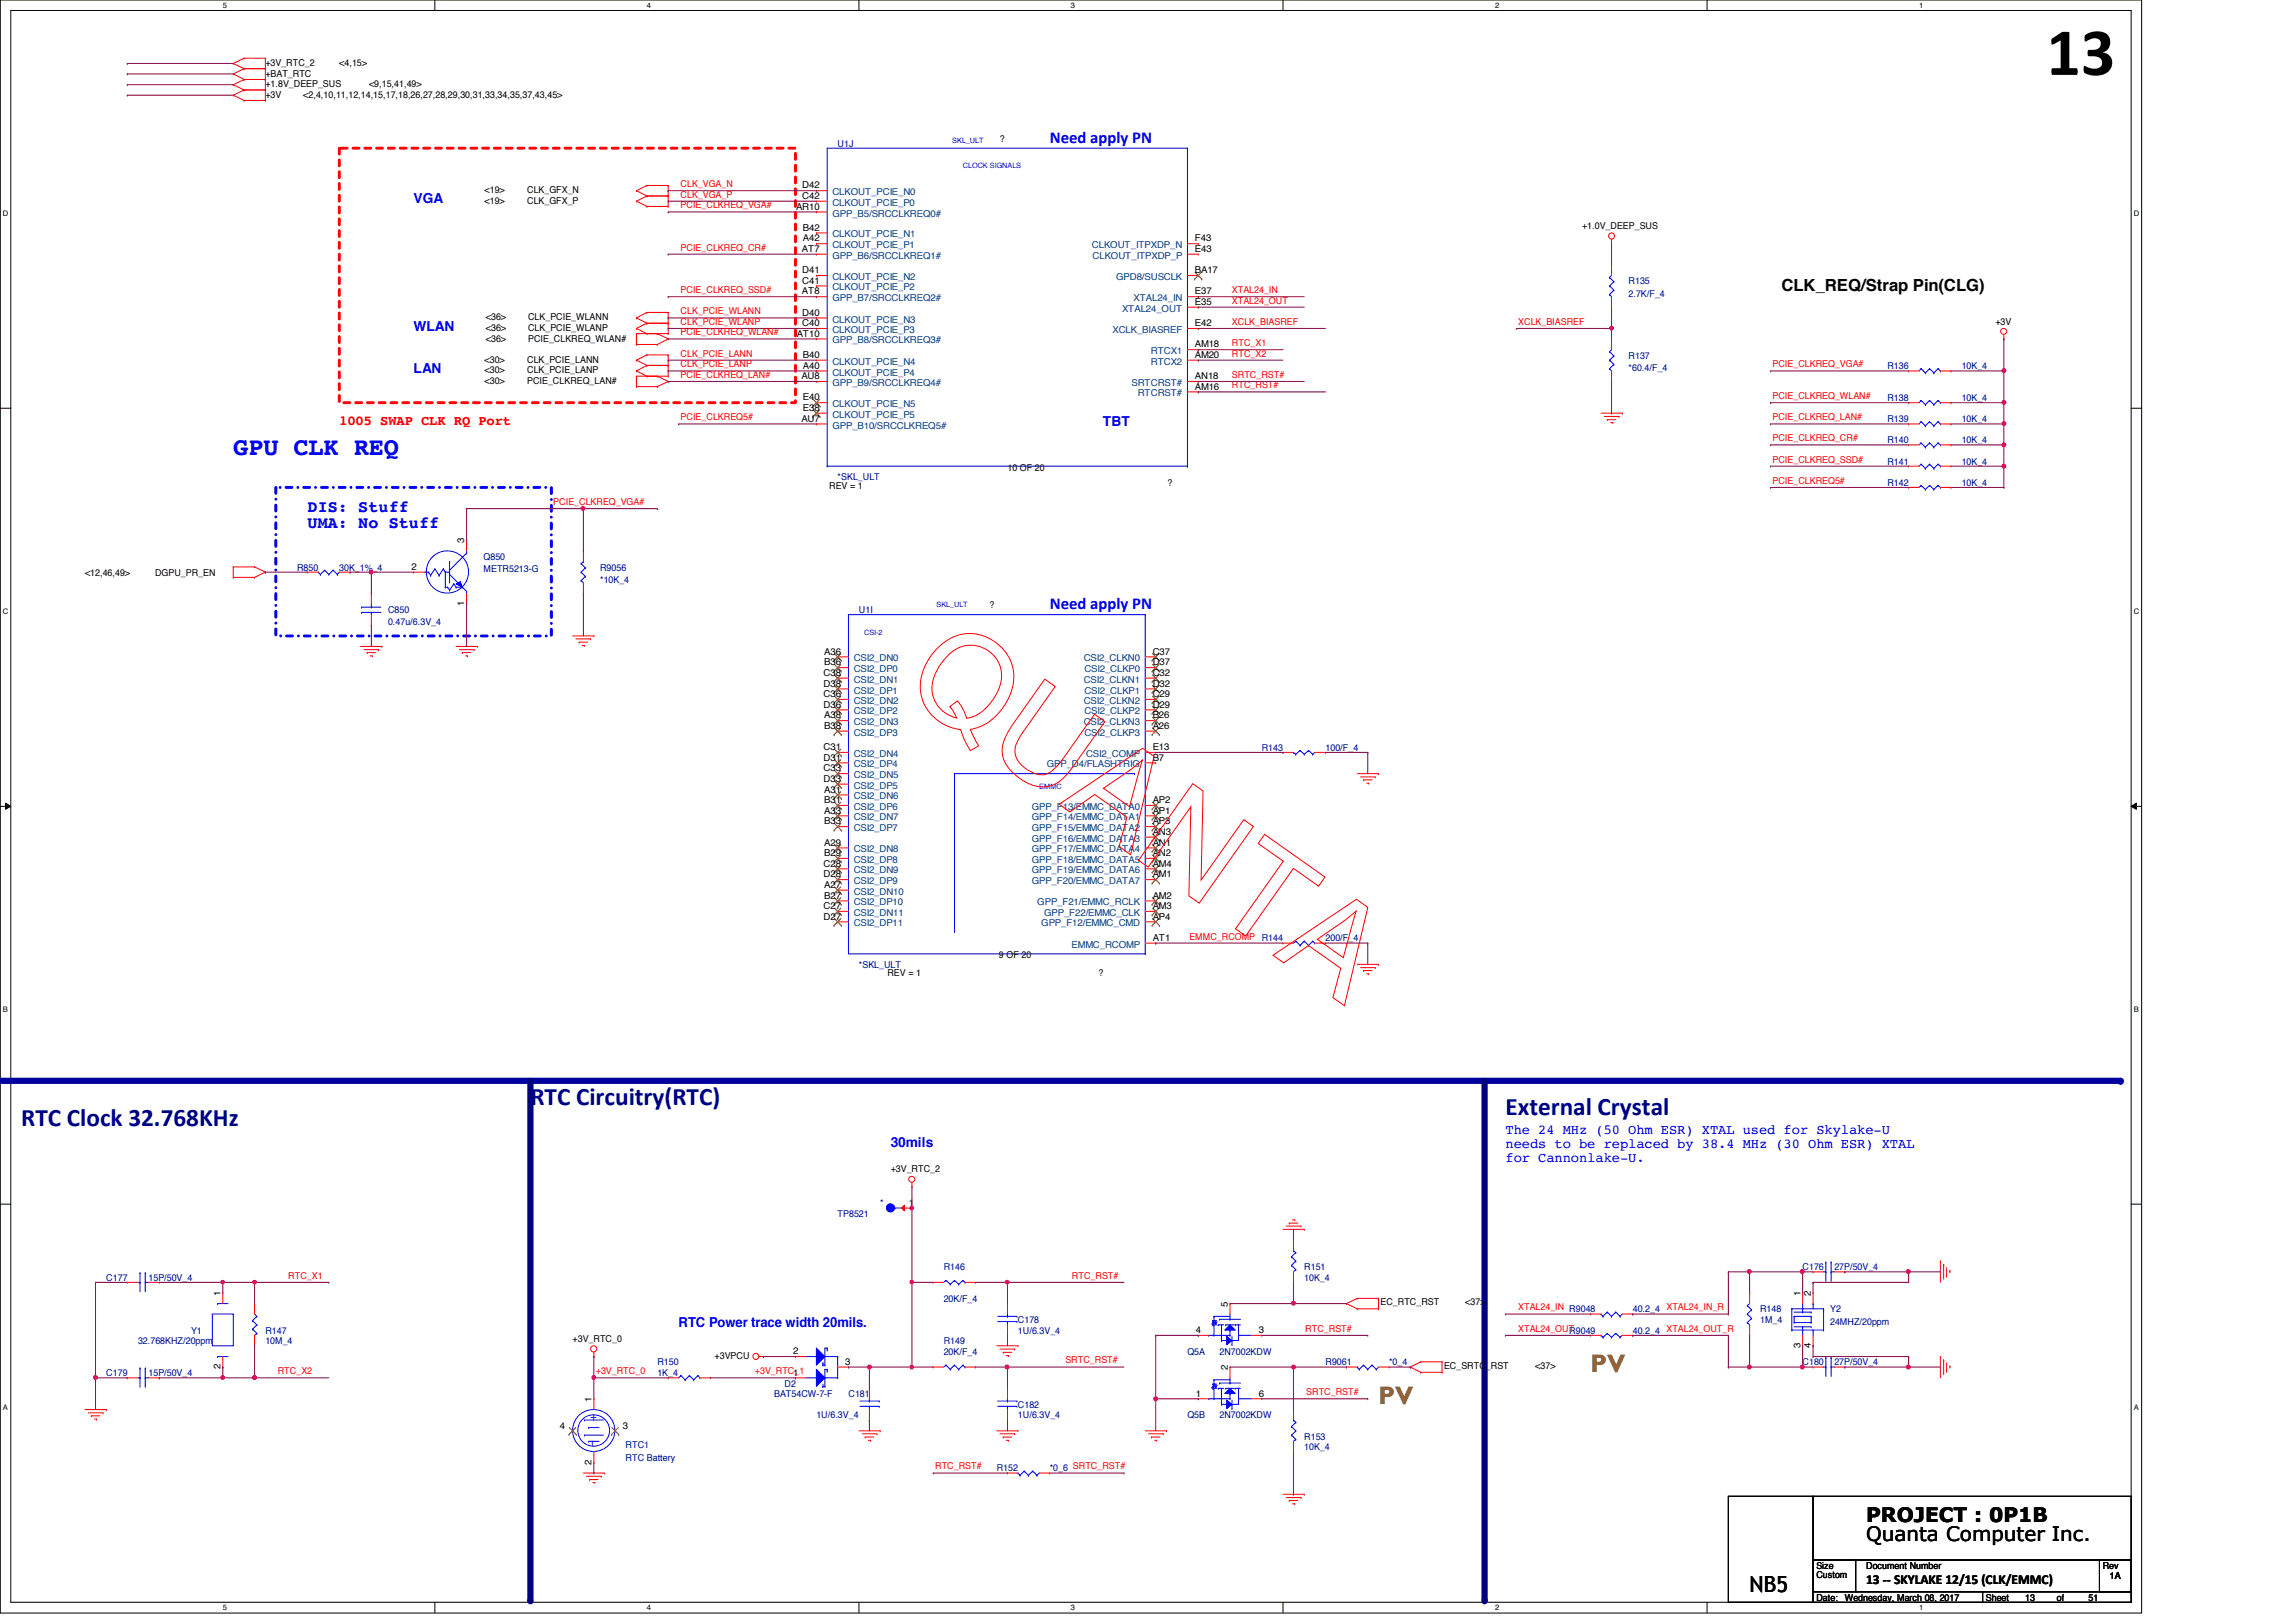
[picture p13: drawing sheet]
<svg xmlns="http://www.w3.org/2000/svg" width="297mm" height="210mm" viewBox="0 0 297 210" stroke-linecap="round" stroke-linejoin="round" font-family="sans-serif">
<defs><g id="words">
<text font-size="8.8" x="264.7" y="9.7">13</text>
<text font-size="3.3" fill="#00f" x="30.2" y="58.9">GPU CLK REQ</text>
<g font-size="3.3" fill="#000080">
<text x="68.6" y="143">RTC Circuitry(RTC)</text>
<text x="2.7" y="145.7">RTC Clock 32.768KHz</text>
<text x="194.8" y="144.4">External Crystal</text>
</g>
<g font-size="3.3" fill="#808000">
<text x="205.8" y="177.6">PV</text>
<text x="178.3" y="181.7">PV</text>
</g>
<text font-size="2.9" x="226.4" y="206">NB5</text>
<g font-size="2.6">
<text x="241.4" y="196.9">PROJECT : 0P1B</text>
<text x="241.4" y="199.4">Quanta Computer Inc.</text>
</g>
<g font-size="2.2" fill="#00f">
<text x="135.8" y="18.5">Need apply PN</text>
<text x="39.8" y="66.2">DIS: Stuff</text>
<text x="39.8" y="68.4">UMA: No Stuff</text>
<text x="135.8" y="78.9">Need apply PN</text>
</g>
<text font-size="2.2" x="230.5" y="37.7">CLK_REQ/Strap Pin(CLG)</text>
<g font-size="1.8" fill="#00f">
<text x="53.5" y="26.3">VGA</text>
<text x="53.5" y="42.8">WLAN</text>
<text x="53.5" y="48.3">LAN</text>
<text x="142.7" y="55.1">TBT</text>
<text x="115.2" y="148.4">30mils</text>
<text x="194.8" y="146.8">The 24 MHz (50 Ohm ESR) XTAL used for Skylake-U</text>
<text x="194.8" y="148.5">needs to be replaced by 38.4 MHz (30 Ohm ESR) XTAL</text>
<text x="194.8" y="150.3">for Cannonlake-U.</text>
<text x="87.8" y="171.7">RTC Power trace width 20mils.</text>
</g>
<text font-size="1.8" fill="#f00" x="43.9" y="55">1005 SWAP CLK RQ Port</text>
<text font-size="1.8" x="241.4" y="204.9">13 -- SKYLAKE 12/15 (CLK/EMMC)</text>
<g font-size="1.5" fill="#00f">
<text x="76.4" y="183" transform="rotate(90 76.4 183)">+</text>
<text x="76.4" y="186.4" transform="rotate(90 76.4 186.4)">-</text>
</g>
<g font-size="1.2">
<text x="34.3" y="9.9">+BAT_RTC</text>
<text x="34.3" y="11.3">+1.8V_DEEP_SUS</text>
<text x="34.3" y="8.6">+3V_RTC_2</text>
<text x="43.9" y="8.6">&lt;4,15&gt;</text>
<text x="47.7" y="11.3">&lt;9,15,41,49&gt;</text>
<text x="34.3" y="12.7">+3V</text>
<text x="39.2" y="12.7">&lt;2,4,10,11,12,14,15,17,18,26,27,28,29,30,31,33,34,35,37,43,45&gt;</text>
<text x="129.4" y="18.4">?</text>
<text x="62.7" y="26.4">&lt;19&gt;</text>
<text x="62.7" y="25">&lt;19&gt;</text>
<text x="68.2" y="26.4">CLK_GFX_P</text>
<text x="68.2" y="25">CLK_GFX_N</text>
<text x="103" y="27.1">AR10</text>
<text x="103.8" y="24.4">D42</text>
<text x="103.8" y="25.7">C42</text>
<text x="103.9" y="29.8">B42</text>
<text x="204.7" y="29.7">+1.0V_DEEP_SUS</text>
<text x="103.8" y="32.6">AT7</text>
<text x="103.8" y="35.3">D41</text>
<text x="103.9" y="31.2">A42</text>
<text x="154.6" y="31.2">F43</text>
<text x="154.6" y="32.6">E43</text>
<text x="154.6" y="35.3">BA17</text>
<text x="62.9" y="41.4">&lt;36&gt;</text>
<text x="68.3" y="41.4">CLK_PCIE_WLANN</text>
<text x="103.8" y="38.1">AT8</text>
<text x="103.8" y="36.7">C41</text>
<text x="103.8" y="40.9">D40</text>
<text x="154.6" y="38.1">E37</text>
<text x="154.6" y="39.5">E35</text>
<text x="258.1" y="42">+3V</text>
<text x="62.7" y="46.9">&lt;30&gt;</text>
<text x="62.9" y="42.8">&lt;36&gt;</text>
<text x="62.9" y="44.2">&lt;36&gt;</text>
<text x="68.2" y="46.9">CLK_PCIE_LANN</text>
<text x="68.3" y="42.8">CLK_PCIE_WLANP</text>
<text x="68.3" y="44.2">PCIE_CLKREQ_WLAN#</text>
<text x="103.1" y="43.6">AT10</text>
<text x="103.8" y="42.2">C40</text>
<text x="103.9" y="46.3">B40</text>
<text x="103.9" y="47.7">A40</text>
<text x="154.6" y="42.2">E42</text>
<text x="154.6" y="45">AM18</text>
<text x="154.6" y="46.3">AM20</text>
<text x="62.7" y="49.7">&lt;30&gt;</text>
<text x="62.7" y="48.3">&lt;30&gt;</text>
<text x="68.2" y="49.7">PCIE_CLKREQ_LAN#</text>
<text x="68.2" y="48.3">CLK_PCIE_LANP</text>
<text x="103.7" y="49.1">AU8</text>
<text x="103.9" y="51.8">E40</text>
<text x="103.9" y="53.2">E38</text>
<text x="154.6" y="49.1">AN18</text>
<text x="154.6" y="50.4">AM16</text>
<text x="103.7" y="54.6">AU7</text>
<text x="107.3" y="63.2">REV = 1</text>
<text x="130.3" y="60.9">10 OF 20</text>
<text x="151" y="62.9">?</text>
<text x="60.1" y="70.3" transform="rotate(-90 60.1 70.3)">3</text>
<text x="11" y="74.5">&lt;12,46,49&gt;</text>
<text x="20.1" y="74.5">DGPU_PR_EN</text>
<text x="53.3" y="73.7">2</text>
<text x="60.1" y="78.4" transform="rotate(-90 60.1 78.4)">1</text>
<text x="128" y="78.7">?</text>
<text x="106.5" y="87.5">C38</text>
<text x="106.5" y="88.9">D38</text>
<text x="106.6" y="84.7">A36</text>
<text x="106.6" y="86.1">B36</text>
<text x="149.1" y="84.7">C37</text>
<text x="149.1" y="86.1">D37</text>
<text x="149.1" y="87.5">C32</text>
<text x="149.1" y="88.9">D32</text>
<text x="106.5" y="90.2">C36</text>
<text x="106.5" y="91.6">D36</text>
<text x="106.6" y="93">A38</text>
<text x="106.6" y="94.3">B38</text>
<text x="149.1" y="90.2">C29</text>
<text x="149.1" y="91.6">D29</text>
<text x="149.1" y="93">B26</text>
<text x="149.1" y="94.3">A26</text>
<text x="106.5" y="97.1">C31</text>
<text x="106.5" y="98.4">D31</text>
<text x="106.5" y="99.8">C33</text>
<text x="106.5" y="101.2">D33</text>
<text x="149.1" y="97.1">E13</text>
<text x="149.1" y="98.4">B7</text>
<text x="106.6" y="102.6">A31</text>
<text x="106.6" y="103.9">B31</text>
<text x="106.6" y="105.3">A33</text>
<text x="106.6" y="106.7">B33</text>
<text x="149.1" y="103.9">AP2</text>
<text x="149.1" y="105.3">AP1</text>
<text x="149.1" y="106.7">AP3</text>
<text x="106.5" y="112.1">C28</text>
<text x="106.5" y="113.5">D28</text>
<text x="106.6" y="109.4">A29</text>
<text x="106.6" y="110.8">B29</text>
<text x="149.1" y="108">AN3</text>
<text x="149.1" y="109.4">AN1</text>
<text x="149.1" y="110.8">AN2</text>
<text x="149.1" y="112.1">AM4</text>
<text x="149.1" y="113.5">AM1</text>
<text x="106.5" y="117.6">C27</text>
<text x="106.5" y="119">D27</text>
<text x="106.6" y="114.9">A27</text>
<text x="106.6" y="116.3">B27</text>
<text x="149.1" y="116.3">AM2</text>
<text x="149.1" y="117.6">AM3</text>
<text x="149.1" y="119">AP4</text>
<text x="129.2" y="124">9 OF 20</text>
<text x="149.1" y="121.8">AT1</text>
<text x="114.8" y="126.4">REV = 1</text>
<text x="142.1" y="126.4">?</text>
<text x="115.2" y="151.7">+3V_RTC_2</text>
<text x="117.6" y="156">1</text>
<text x="28.5" y="167.7" transform="rotate(-90 28.5 167.7)">1</text>
<text x="232.9" y="167.7" transform="rotate(-90 232.9 167.7)">1</text>
<text x="234.3" y="167.7" transform="rotate(-90 234.3 167.7)">2</text>
<text x="74.1" y="173.7">+3V_RTC_0</text>
<text x="154.7" y="172.5">4</text>
<text x="158.8" y="169.1" transform="rotate(-90 158.8 169.1)">5</text>
<text x="162.9" y="172.5">3</text>
<text x="178.6" y="168.9">EC_RTC_RST</text>
<text x="189.6" y="168.9">&lt;37&gt;</text>
<text x="28.5" y="177.2" transform="rotate(-90 28.5 177.2)">2</text>
<text x="92.5" y="175.9">+3VPCU</text>
<text x="102.6" y="175.3">2</text>
<text x="102.6" y="178">1</text>
<text x="109.3" y="176.6">3</text>
<text x="158.8" y="177.3" transform="rotate(-90 158.8 177.3)">2</text>
<text x="186.8" y="177.1">EC_SRTC_RST</text>
<text x="198.6" y="177.1">&lt;37&gt;</text>
<text x="232.9" y="174.5" transform="rotate(-90 232.9 174.5)">3</text>
<text x="234.3" y="174.5" transform="rotate(-90 234.3 174.5)">4</text>
<text x="72.4" y="184.9">4</text>
<text x="76.5" y="181.4" transform="rotate(-90 76.5 181.4)">1</text>
<text x="80.6" y="184.9">3</text>
<text x="154.7" y="180.7">1</text>
<text x="162.9" y="180.7">6</text>
<text x="76.5" y="189.5" transform="rotate(-90 76.5 189.5)">2</text>
<text x="235" y="203">Size</text>
<text x="241.4" y="203">Document Number</text>
<text x="272" y="203">Rev</text>
<text x="235" y="204.3">Custom</text>
<text x="235" y="207.1">Date:</text>
<text x="238.7" y="207.1">Wednesday, March 08, 2017</text>
<text x="256.9" y="207.1">Sheet</text>
<text x="262" y="207.1">13</text>
<text x="266.1" y="207.1">of</text>
<text x="270.2" y="207.1">51</text>
<text x="273" y="204.4">1A</text>
</g>
<g font-size="1.2" fill="#000080">
<text x="108.4" y="19">U1J</text>
<text x="210.7" y="36.8">R135</text>
<text x="210.7" y="38.4">2.7K/F_4</text>
<text x="210.7" y="46.4">R137</text>
<text x="244.2" y="47.8">R136</text>
<text x="253.8" y="47.8">10K_4</text>
<text x="210.7" y="48">*60.4/F_4</text>
<text x="244.2" y="51.9">R138</text>
<text x="253.8" y="51.9">10K_4</text>
<text x="244.2" y="54.6">R139</text>
<text x="244.2" y="57.4">R140</text>
<text x="253.8" y="54.6">10K_4</text>
<text x="253.8" y="57.4">10K_4</text>
<text x="108.4" y="62.1">*SKL_ULT</text>
<text x="244.2" y="60.1">R141</text>
<text x="244.2" y="62.9">R142</text>
<text x="253.8" y="60.1">10K_4</text>
<text x="253.8" y="62.9">10K_4</text>
<text x="38.4" y="73.8">R850</text>
<text x="43.9" y="73.8">30K_1%_4</text>
<text x="62.6" y="72.4">Q850</text>
<text x="62.6" y="74.1">METR5213-G</text>
<text x="77.6" y="73.8">R9056</text>
<text x="77.6" y="75.5">*10K_4</text>
<text x="50.2" y="79.3">C850</text>
<text x="50.2" y="80.9">0.47u/6.3V_4</text>
<text x="111.1" y="79.3">U1I</text>
<text x="163.2" y="97.2">R143</text>
<text x="171.5" y="97.2">100/F_4</text>
<text x="111.1" y="125.3">*SKL_ULT</text>
<text x="171.5" y="121.8">200/F_4</text>
<text x="108.4" y="157.5">TP8521</text>
<text x="113.9" y="156.1">*</text>
<text x="13.8" y="165.7">C177</text>
<text x="19.2" y="165.7">15P/50V_4</text>
<text x="122.1" y="164.3">R146</text>
<text x="168.7" y="164.3">R151</text>
<text x="168.7" y="165.7">10K_4</text>
<text x="233.2" y="164.3">C176</text>
<text x="237.3" y="164.3">27P/50V_4</text>
<text x="17.9" y="173.9">32.768KHZ/20ppm</text>
<text x="24.7" y="172.6">Y1</text>
<text x="34.3" y="172.6">R147</text>
<text x="34.3" y="173.9">10M_4</text>
<text x="122.1" y="168.4">20K/F_4</text>
<text x="122.1" y="173.9">R149</text>
<text x="131.7" y="171.2">C178</text>
<text x="131.7" y="172.6">1U/6.3V_4</text>
<text x="203" y="172.6">R9049</text>
<text x="211.2" y="169.8">40.2_4 XTAL24_IN_R</text>
<text x="211.2" y="172.6">40.2_4 XTAL24_OUT_R</text>
<text x="227.7" y="169.8">R148</text>
<text x="227.7" y="171.2">1M_4</text>
<text x="236.8" y="169.8">Y2</text>
<text x="236.8" y="171.5">24MHZ/20ppm</text>
<text x="13.8" y="178.1">C179</text>
<text x="19.2" y="178.1">15P/50V_4</text>
<text x="85" y="176.7">R150</text>
<text x="85" y="178.1">1K_4</text>
<text x="101.5" y="179.5">D2</text>
<text x="122.1" y="175.3">20K/F_4</text>
<text x="153.6" y="175.3">Q5A</text>
<text x="157.8" y="175.3">2N7002KDW</text>
<text x="171.5" y="176.7">R9061</text>
<text x="179.7" y="176.7">*0_4</text>
<text x="233.2" y="176.7">C180</text>
<text x="237.3" y="176.7">27P/50V_4</text>
<text x="100.2" y="180.8">BAT54CW-7-F</text>
<text x="105.6" y="183.6">1U/6.3V_4</text>
<text x="109.8" y="180.8">C181</text>
<text x="131.7" y="182.2">C182</text>
<text x="131.7" y="183.6">1U/6.3V_4</text>
<text x="153.6" y="183.6">Q5B</text>
<text x="157.8" y="183.6">2N7002KDW</text>
<text x="80.9" y="187.4">RTC1</text>
<text x="80.9" y="189">RTC Battery</text>
<text x="128.9" y="190.4">R152</text>
<text x="135.8" y="190.4">*0_6 SRTC_RST#</text>
<text x="168.7" y="186.3">R153</text>
<text x="168.7" y="187.7">10K_4</text>
</g>
<g font-size="1.2" fill="#f00">
<text x="88.1" y="27">PCIE_CLKREQ_VGA#</text>
<text x="88.1" y="25.6">CLK_VGA_P</text>
<text x="88.1" y="24.2">CLK_VGA_N</text>
<text x="88.1" y="32.4">PCIE_CLKREQ_CR#</text>
<text x="88.1" y="40.7">CLK_PCIE_WLANN</text>
<text x="88.1" y="37.9">PCIE_CLKREQ_SSD#</text>
<text x="159.4" y="39.3">XTAL24_OUT</text>
<text x="159.4" y="37.9">XTAL24_IN</text>
<text x="88.1" y="42">CLK_PCIE_WLANP</text>
<text x="88.1" y="43.4">PCIE_CLKREQ_WLAN#</text>
<text x="88.1" y="46.1">CLK_PCIE_LANN</text>
<text x="88.1" y="47.5">CLK_PCIE_LANP</text>
<text x="159.4" y="42">XCLK_BIASREF</text>
<text x="159.4" y="46.1">RTC_X2</text>
<text x="159.4" y="44.8">RTC_X1</text>
<text x="196.4" y="42">XCLK_BIASREF</text>
<text x="229.3" y="47.5">PCIE_CLKREQ_VGA#</text>
<text x="88.1" y="48.9">PCIE_CLKREQ_LAN#</text>
<text x="159.4" y="50.2">RTC_RST#</text>
<text x="159.4" y="48.9">SRTC_RST#</text>
<text x="229.3" y="51.6">PCIE_CLKREQ_WLAN#</text>
<text x="88.1" y="54.4">PCIE_CLKREQ5#</text>
<text x="229.3" y="57.1">PCIE_CLKREQ_CR#</text>
<text x="229.3" y="54.4">PCIE_CLKREQ_LAN#</text>
<text x="229.3" y="59.9">PCIE_CLKREQ_SSD#</text>
<text x="71.6" y="65.4">PCIE_CLKREQ_VGA#</text>
<text x="229.3" y="62.6">PCIE_CLKREQ5#</text>
<text x="153.9" y="121.6">EMMC_RCOMP R144</text>
<text x="37.3" y="165.5">RTC_X1</text>
<text x="138.7" y="165.5">RTC_RST#</text>
<text x="168.9" y="172.3">RTC_RST#</text>
<text x="196.4" y="169.6">XTAL24_IN R9048</text>
<text x="196.4" y="172.3">XTAL24_OUT</text>
<text x="35.9" y="177.8">RTC_X2</text>
<text x="77.1" y="177.8">+3V_RTC_0</text>
<text x="97.7" y="177.8">+3V_RTC_1</text>
<text x="137.8" y="176.4">SRTC_RST#</text>
<text x="169" y="180.6">SRTC_RST#</text>
<text x="121" y="190.2">RTC_RST#</text>
</g>
<g font-size="1.2" fill="#004080">
<text x="107.7" y="25.3">CLKOUT_PCIE_N0</text>
<text x="107.7" y="26.6">CLKOUT_PCIE_P0</text>
<text x="107.7" y="28">GPP_B5/SRCCLKREQ0#</text>
<text x="107.7" y="30.7">CLKOUT_PCIE_N1</text>
<text x="107.7" y="32.1">CLKOUT_PCIE_P1</text>
<text x="107.7" y="33.5">GPP_B6/SRCCLKREQ1#</text>
<text x="141.3" y="32.1">CLKOUT_ITPXDP_N</text>
<text x="141.3" y="33.5">CLKOUT_ITPXDP_P</text>
<text x="107.7" y="36.2">CLKOUT_PCIE_N2</text>
<text x="107.7" y="37.6">CLKOUT_PCIE_P2</text>
<text x="107.7" y="39">GPP_B7/SRCCLKREQ2#</text>
<text x="107.7" y="41.7">CLKOUT_PCIE_N3</text>
<text x="144.4" y="36.2">GPD8/SUSCLK</text>
<text x="145.2" y="40.3">XTAL24_OUT</text>
<text x="146.6" y="39">XTAL24_IN</text>
<text x="107.7" y="43.1">CLKOUT_PCIE_P3</text>
<text x="107.7" y="44.4">GPP_B8/SRCCLKREQ3#</text>
<text x="107.7" y="47.2">CLKOUT_PCIE_N4</text>
<text x="143.9" y="43.1">XCLK_BIASREF</text>
<text x="148.9" y="45.8">RTCX1</text>
<text x="148.9" y="47.2">RTCX2</text>
<text x="107.7" y="48.6">CLKOUT_PCIE_P4</text>
<text x="107.7" y="50">GPP_B9/SRCCLKREQ4#</text>
<text x="107.7" y="52.7">CLKOUT_PCIE_N5</text>
<text x="146.4" y="50">SRTCRST#</text>
<text x="147.2" y="51.3">RTCRST#</text>
<text x="107.7" y="54.1">CLKOUT_PCIE_P5</text>
<text x="107.7" y="55.5">GPP_B10/SRCCLKREQ5#</text>
<text x="110.4" y="85.6">CSI2_DN0</text>
<text x="110.4" y="87">CSI2_DP0</text>
<text x="110.4" y="88.3">CSI2_DN1</text>
<text x="110.4" y="89.7">CSI2_DP1</text>
<text x="140.2" y="85.6">CSI2_CLKN0</text>
<text x="140.2" y="88.3">CSI2_CLKN1</text>
<text x="140.3" y="87">CSI2_CLKP0</text>
<text x="140.3" y="89.7">CSI2_CLKP1</text>
<text x="110.4" y="91.1">CSI2_DN2</text>
<text x="110.4" y="92.5">CSI2_DP2</text>
<text x="110.4" y="93.9">CSI2_DN3</text>
<text x="110.4" y="95.2">CSI2_DP3</text>
<text x="140.2" y="91.1">CSI2_CLKN2</text>
<text x="140.2" y="93.9">CSI2_CLKN3</text>
<text x="140.3" y="92.5">CSI2_CLKP2</text>
<text x="140.3" y="95.2">CSI2_CLKP3</text>
<text x="110.4" y="98">CSI2_DN4</text>
<text x="110.4" y="99.3">CSI2_DP4</text>
<text x="110.4" y="100.7">CSI2_DN5</text>
<text x="135.4" y="99.3">GPP_D4/FLASHTRIG</text>
<text x="140.5" y="98">CSI2_COMP</text>
<text x="110.4" y="102.1">CSI2_DP5</text>
<text x="110.4" y="103.5">CSI2_DN6</text>
<text x="110.4" y="104.8">CSI2_DP6</text>
<text x="110.4" y="106.2">CSI2_DN7</text>
<text x="110.4" y="107.6">CSI2_DP7</text>
<text x="133.5" y="104.8">GPP_F13/EMMC_DATA0</text>
<text x="133.5" y="106.2">GPP_F14/EMMC_DATA1</text>
<text x="133.5" y="107.6">GPP_F15/EMMC_DATA2</text>
<text x="110.4" y="110.3">CSI2_DN8</text>
<text x="110.4" y="111.7">CSI2_DP8</text>
<text x="110.4" y="113">CSI2_DN9</text>
<text x="133.5" y="108.9">GPP_F16/EMMC_DATA3</text>
<text x="133.5" y="110.3">GPP_F17/EMMC_DATA4</text>
<text x="133.5" y="111.7">GPP_F18/EMMC_DATA5</text>
<text x="133.5" y="113">GPP_F19/EMMC_DATA6</text>
<text x="110.4" y="114.4">CSI2_DP9</text>
<text x="110.4" y="115.8">CSI2_DN10</text>
<text x="110.4" y="117.2">CSI2_DP10</text>
<text x="110.4" y="118.5">CSI2_DN11</text>
<text x="110.4" y="119.9">CSI2_DP11</text>
<text x="133.5" y="114.4">GPP_F20/EMMC_DATA7</text>
<text x="134.2" y="117.2">GPP_F21/EMMC_RCLK</text>
<text x="134.7" y="119.9">GPP_F12/EMMC_CMD</text>
<text x="135.1" y="118.5">GPP_F22/EMMC_CLK</text>
<text x="138.6" y="122.6">EMMC_RCOMP</text>
</g>
<g font-size="1">
<text x="28.8" y="1">5</text>
<text x="83.7" y="1">4</text>
<text x="138.6" y="1">3</text>
<text x="193.4" y="1">2</text>
<text x="248.3" y="1">1</text>
<text x=".4" y="28">D</text>
<text x="276.1" y="28">D</text>
<text x=".4" y="79.5">C</text>
<text x="276.1" y="79.5">C</text>
<text x=".4" y="131">B</text>
<text x="276.1" y="131">B</text>
<text x=".4" y="182.5">A</text>
<text x="276.1" y="182.5">A</text>
<text x="28.8" y="208.4">5</text>
<text x="83.7" y="208.4">4</text>
<text x="138.6" y="208.4">3</text>
<text x="193.4" y="208.4">2</text>
<text x="248.3" y="208.4">1</text>
</g>
<g font-size=".9" fill="#00f">
<text x="123.2" y="18.5">SKL_ULT</text>
<text x="124.6" y="21.8">CLOCK SIGNALS</text>
<text x="111.8" y="82.2">CSI-2</text>
<text x="121.2" y="78.6">SKL_ULT</text>
<text x="134.4" y="102.1">EMMC</text>
</g>
</g></defs>
<path d="M0 0h277.1v208.7h-277.1zM1.4 1.4h274.3v205.9h-274.3z" fill="none" stroke="#000" stroke-width=".13"/>
<g fill="#fff">
<path d="M28.8 .1h.6v1.1h-.6z"/>
<path d="M28.8 207.5h.6v1.1h-.6z"/>
</g>
<path d="M56.3 0v1.4M56.3 207.3v1.4" fill="none" stroke="#000" stroke-width=".13"/>
<g fill="#fff">
<path d="M83.7 .1h.5v1.1h-.5z"/>
<path d="M83.7 207.5h.5v1.1h-.5z"/>
</g>
<path d="M111.1 0v1.4M111.1 207.3v1.4" fill="none" stroke="#000" stroke-width=".13"/>
<g fill="#fff">
<path d="M138.6 .1h.5v1.1h-.5z"/>
<path d="M138.6 207.5h.5v1.1h-.5z"/>
</g>
<path d="M166 0v1.4M166 207.3v1.4" fill="none" stroke="#000" stroke-width=".13"/>
<g fill="#fff">
<path d="M193.4 .1h.6v1.1h-.6z"/>
<path d="M193.4 207.5h.6v1.1h-.6z"/>
</g>
<path d="M220.8 0v1.4M220.8 207.3v1.4" fill="none" stroke="#000" stroke-width=".13"/>
<g fill="#fff">
<path d="M248.3 .1h.5v1.1h-.5z"/>
<path d="M248.3 207.5h.5v1.1h-.5z"/>
<path d="M.4 27.1h.7v1.1h-.7z"/>
<path d="M276.1 27.1h.7v1.1h-.7z"/>
<path d="M.4 78.6h.7v1.1h-.7z"/>
<path d="M276.1 78.6h.7v1.1h-.7z"/>
</g>
<path d="M0 52.8h1.4M275.7 52.8h1.4" fill="none" stroke="#000" stroke-width=".13"/>
<g fill="#fff">
<path d="M.4 130.1h.6v1.1h-.6z"/>
<path d="M276.1 130.1h.6v1.1h-.6z"/>
</g>
<path d="M0 104.4h1.4M.7 103.9l.7 .5-.7 .3zM275.7 104.4l.7-.5v.8zM275.7 104.4h1.4" fill="none" stroke="#000" stroke-width=".13"/>
<path d="M.7 103.9l.7 .5-.7 .3zM275.7 104.4l.7-.5v.8z" fill="#000"/>
<g fill="#fff">
<path d="M.4 181.6h.6v1.1h-.6z"/>
<path d="M276.1 181.6h.6v1.1h-.6z"/>
</g>
<path d="M0 155.8h1.4M275.7 155.8h1.4" fill="none" stroke="#000" stroke-width=".13"/>
<path d="M0 139.9h274.4" fill="none" stroke="#0000a0" stroke-width=".8"/>
<circle cx="274.4" cy="139.9" r=".4" fill="#0000a0"/>
<path d="M192.1 139.9v67.2" fill="none" stroke="#000080" stroke-width=".8"/>
<circle cx="192.1" cy="207.1" r=".4" fill="#000080"/>
<path d="M68.6 139.9v67.2" fill="none" stroke="#000080" stroke-width=".8"/>
<circle cx="68.6" cy="207.1" r=".4" fill="#000080"/>
<path d="M43.9 19.2h59v32.9h-59z" fill="none" stroke="#f00" stroke-width=".38" stroke-dasharray=".8 .8"/>
<path d="M35.7 63.1h35.6v19.2h-35.6z" fill="none" stroke="#00f" stroke-width=".38" stroke-dasharray=".8 .8 0 .8"/>
<g fill="none" stroke="#f00" stroke-width=".13">
<path d="M30.2 9.6h.1M30.2 11h.1M30.2 12.3h.1M30.2 8.2h.1M30.2 9.6l1.4 .7M30.2 11l1.4 .6M30.2 12.3l1.4 .7M30.2 8.2l1.4 .7M31.6 10.3h.1M31.6 8.9h.1M31.6 11.6h.1M31.6 13h.1"/>
<path d="M31.6 7.5h.1M31.6 10.3h2.7M31.6 8.9l-1.4 .7M31.6 8.9h2.7M31.6 11.6h2.7M31.6 10.3l-1.4 .7M31.6 13h2.7M31.6 11.6l-1.4 .7M31.6 7.5l-1.4 .7M31.6 7.5h2.7M34.3 8.9h.1M34.3 10.3h.1"/>
<path d="M34.3 11.6h.1M34.3 13h.1M34.3 7.5h.1M34.3 7.5v5.5M82.3 26h.1M82.3 24.7h.1M82.3 26l1.4 .7M82.3 24.7l1.4 .7M83.7 25.4h.1M83.7 26.7h.1M83.7 24h.1M83.7 25.4l-1.4 .6"/>
<path d="M83.7 25.4h2.7M83.7 26.7h2.7M83.7 24l-1.4 .7M83.7 24h2.7M86.4 25.4h.1M86.4 26.7h.1M86.4 24h.1M86.4 24v2.7M208.5 31.5h.1M208.5 31v.5M82.3 41.1h.1M82.3 42.5h.1"/>
<path d="M82.3 44.6h.1M82.3 43.2h.1M82.3 50h.1M82.3 48.7h.1M82.3 48h.1M82.3 46.6h.1M82.3 41.1l1.4 .7M82.3 43.2h4.1M82.3 42.5l1.4 .7M82.3 44.6h2.7M82.3 43.2v1.4M82.3 48.7v1.3"/>
<path d="M82.3 48.7h4.1M82.3 50h2.7M82.3 48l1.4 .7M82.3 46.6l1.4 .7M83.7 40.4h.1M83.7 41.8h.1M83.7 43.2h.1M83.7 47.3h.1M83.7 48.7h.1M83.7 45.9h.1M83.7 40.4l-1.4 .7M83.7 40.4h2.7"/>
<path d="M83.7 41.8h2.7M83.7 41.8l-1.4 .7M83.7 47.3l-1.4 .7M83.7 47.3h2.7M83.7 45.9l-1.4 .7M83.7 45.9h2.7M85 43.2h.1M85 44.6h.1M85 48.7h.1M85 50h.1M85 43.2l1.4 .7M85 48.7l1.4 .7"/>
<path d="M86.4 40.4h.1M86.4 41.8h.1M86.4 43.2h.1M86.4 43.9h.1M86.4 49.4h.1M86.4 47.3h.1M86.4 48.7h.1M86.4 45.9h.1M86.4 40.4v2.8M86.4 45.9v2.8M86.4 43.9l-1.4 .7M86.4 49.4l-1.4 .6"/>
<path d="M207.1 53.5h2.8M207.6 53.9h1.9M207.9 54.3h.1M207.9 54.3h1.1M208.4 54.7h.3M208.7 54.7h.1M209.5 53.9h.1M209.9 53.5h.1M246.9 48h.1M246.9 48h1.4M251 48h1.4M252.4 48h.1"/>
<path d="M259.2 43.9h.1M259.2 43.3v.6M30.2 73.4h.1M30.2 74.7h.1M30.2 73.4h2.7M30.2 73.4v1.3M30.2 74.7h2.7M32.9 73.4h.1M32.9 74.7h.1M32.9 73.4l1.4 .6M34.3 74h.1M34.3 74l-1.4 .7"/>
<path d="M39.8 74h.1M39.8 74h1.4M43.9 74h1.4M45.3 74h.1M46.6 83.7h2.8M47.1 84.1h1.9M47.5 84.5h.1M47.5 84.5h1.1M47.9 84.9h.3M48.2 84.9h.1M49 84.1h.1M49.4 83.7h.1"/>
<path d="M59 83.7h2.8M59.4 84.1h1.9M59.8 84.5h.1M59.8 84.5h1.1M60.2 84.9h.3M60.5 84.9h.1M61.3 84.1h.1M61.8 83.7h.1M74.1 82.3h2.7M74.5 82.7h1.9M74.9 83.1h.1M74.9 83.1h1.1"/>
<path d="M75.3 83.5h.3M75.6 83.5h.1M76.4 82.7h.1M76.8 82.3h.1M175.6 100.1h2.7M176 100.5h1.9M176.4 100.9h.1M176.4 100.9h1.1M176.8 101.3h.3M177.1 101.3h.1M177.9 100.5h.1M178.3 100.1h.1"/>
<path d="M175.6 124.8h2.7M176 125.2h1.9M176.4 125.6h.1M176.4 125.6h1.1M176.8 126h.3M177.1 126h.1M177.9 125.2h.1M178.3 124.8h.1M118 153.6h.1M118 153v.6M166 159.1h2.7M166.4 158.7h1.9"/>
<path d="M166.8 158.3h.1M166.8 158.3h1.1M167.2 157.9h.3M167.5 157.9h.1M168.3 158.7h.1M168.7 159.1h.1M16.5 165.9h.1M16.5 165.9h1.4M19.2 165.9h1.4M20.6 165.9h.1M32.9 168.7h.1M32.9 174.2h.1"/>
<path d="M32.9 168.7v1.4M32.9 172.8v1.4M76.8 175.6h.1M76.8 175v.6M86.4 178.3h.1M86.4 178.3h1.4M90.5 178.3h1.4M91.9 178.3h.1M98.2 175.6h.6M98.8 175.6h.1M128.9 174.2h2.8M129.4 174.6h1.9"/>
<path d="M129.8 175h.1M129.8 175h1.1M130.2 175.4h.3M130.3 179.7h.1M130.3 179.7v1.3M130.5 175.4h.1M131.3 174.6h.1M131.7 174.2h.1M174.2 168.7h.1M174.2 176.9h.1M174.2 168.7l1.4 .7M174.2 176.9h1.4"/>
<path d="M175.6 169.4h.1M175.6 168h.1M175.6 169.4h2.7M175.6 168h2.7M175.6 168l-1.4 .7M178.3 169.4h.1M178.3 168h.1M178.3 168v1.4M178.3 176.9h1.4M179.7 176.9h.1M182.5 176.9h.1M182.5 176.9l1.3 .7"/>
<path d="M183.8 177.6h.1M183.8 176.2h.1M183.8 177.6h2.8M183.8 176.2h2.8M183.8 176.2l-1.3 .7M186.6 177.6h.1M186.6 176.2h.1M186.6 176.2v1.4M226.4 167.3h.1M226.4 172.8h.1M226.4 167.3v1.4M226.4 171.4v1.4"/>
<path d="M234.6 164.6h.1M234.6 164.6h1.3M237.3 164.6h1.4M238.7 164.6h.1M251 163.2h.1M251 175.6h.1M251 163.2v2.7M251 175.6v2.7M251.5 163.6h.1M251.5 176h.1M251.5 163.6v1.9M251.5 176v1.9"/>
<path d="M251.8 165.1h.1M251.8 177.5h.1M251.8 164v1.1M251.8 176.4v1.1M252.3 164.4h.1M252.3 176.8h.1M252.3 164.4v.3M252.3 176.8v.2M11 182.4h2.8M11.4 182.8h1.9M11.8 183.2h.1M11.8 183.2h1.1"/>
<path d="M12.2 183.6h.3M12.5 183.6h.1M13.3 182.8h.1M13.8 182.4h.1M75.5 190.6h2.7M75.9 191.1h1.9M76.3 191.5h.1M76.3 191.5h1.1M76.7 191.9h.3M77 191.9h.1M77.8 191.1h.1M78.2 190.6h.1"/>
<path d="M111.1 185.2h2.8M111.5 185.5h1.9M111.9 186h.1M111.9 186h1.1M112.3 186.4h.3M112.6 186.4h.1M113.4 185.5h.1M113.9 185.2h.1M128.9 185.2h2.8M129.4 185.5h1.9M129.8 186h.1M129.8 186h1.1"/>
<path d="M130.2 186.4h.3M130.3 183.8h.1M130.3 190.6h.1M130.3 190.6h1.4M130.3 182.4v1.4M130.5 186.4h.1M131.3 185.5h.1M131.7 185.2h.1M134.4 190.6h1.4M135.8 190.6h.1M148.2 185.2h2.7M148.6 185.5h1.9"/>
<path d="M149 186h.1M149 186h1.1M149.4 186.4h.2M149.6 186.4h.1M150.5 185.5h.1M150.9 185.2h.1M166 193.4h2.7M166.4 193.8h1.9M166.8 194.2h.1M166.8 194.2h1.1M167.2 194.6h.3M167.3 187.9h.1"/>
<path d="M167.3 182.4h.1M167.3 182.4v1.4M167.3 186.5v1.4M167.5 194.6h.1M168.3 193.8h.1M168.7 193.4h.1"/>
<circle cx="208.5" cy="30.5" r=".39"/>
<circle cx="259.2" cy="42.9" r=".39"/>
<circle cx="118" cy="152.6" r=".39"/>
<circle cx="76.8" cy="174.6" r=".4"/>
<circle cx="97.8" cy="175.5" r=".39"/>
</g>
<path d="M223.6 193.6h11v13.7h-11zM234.6 193.6h41.1v8.3h-41.1zM234.6 201.9h5.5v4.1h-5.5zM234.6 206h21.9v1.3h-21.9zM240.1 201.9h35.6v4.1h-35.6zM256.5 206h19.2v1.3h-19.2zM271.6 201.9h4.1v4.1h-4.1z" fill="none" stroke="#000" stroke-width=".13"/>
<g fill="none" stroke="#00f" stroke-width=".13">
<path d="M248.5 47.7h.1M248.5 47.7l-.2 .3M248.5 47.7l.6 .6M249.1 48.3h.1M249.6 47.7h.1M249.6 47.7l-.5 .6M249.6 47.7l.6 .6M250.2 48.3h.1M250.7 47.7h.1M250.7 47.7l-.5 .6M250.7 47.7l.3 .3M251 48h.1"/>
<path d="M41.2 74h.1M41.2 74l.2 .3M41.4 74.3h.1M42 73.8h.1M42 73.8l.5 .5M42 73.8l-.6 .5M42.5 74.3h.1M43.1 73.8h.1M43.1 73.8l.5 .5M43.1 73.8l-.6 .5M43.6 74.3h.1M43.9 74l-.3 .3"/>
<path d="M17.9 165.9h.2M18.1 165.9h.1M18.1 164.7h.1M18.1 164.7v2.5M18.8 164.7h.1M18.8 165.9h.1M18.8 165.9h.4M18.8 164.7v2.5M32.7 170.9h.1M32.7 172h.1M32.7 170.9l.5 .5M32.7 172l.5 .6"/>
<path d="M32.9 172.8h.1M32.9 170.1l.3 .2M33.2 170.3h.1M33.2 171.4h.1M33.2 172.6h.1M33.2 170.3l-.5 .6M33.2 171.4l-.5 .6M33.2 172.6l-.3 .2M88.1 178h.1M88.1 178l-.3 .3M88.1 178l.5 .6M88.6 178.6h.1"/>
<path d="M89.2 178h.1M89.2 178l-.6 .6M89.2 178l.5 .6M89.7 178.6h.1M90.3 178h.1M90.3 178l-.6 .6M90.3 178l.2 .3M90.5 178.3h.1M175.6 176.9h.1M175.6 176.9l.2 .3M175.8 177.2h.1M176.4 176.7h.1"/>
<path d="M176.4 176.7l.5 .5M176.4 176.7l-.6 .5M176.9 177.2h.1M177.5 176.7h.1M177.5 176.7l.6 .5M177.5 176.7l-.6 .5M178.1 177.2h.1M178.3 176.9l-.2 .3M226.1 169h.1M226.1 170.1h.1M226.1 171.2h.1M226.1 169l.5 .5"/>
<path d="M226.1 170.1l.5 .5M226.1 171.2l.3 .2M226.4 171.4h.1M226.4 168.7l-.3 .3M226.6 169.5h.1M226.6 170.6h.1M226.6 169.5l-.5 .6M226.6 170.6l-.5 .6M235.9 164.6h.3M236.2 164.6h.1M236.2 163.3h.1M236.2 163.3v2.5"/>
<path d="M236.9 163.3h.1M236.9 164.6h.1M236.9 164.6h.4M236.9 163.3v2.5M129.1 182h2.5M129.1 181.3h2.5M130.3 181.3h.1M130.3 182h.1M130.3 181v.3M130.3 182v.4M131.6 182h.1M131.6 181.3h.1"/>
<path d="M131.7 190.6h.1M131.7 190.6l.2 .3M131.9 190.9h.1M132.5 190.4h.1M132.5 190.4l.6 .5M132.5 190.4l-.6 .5M133.1 190.9h.1M133.6 190.4h.1M133.6 190.4l.6 .5M133.6 190.4l-.5 .5M134.2 190.9h.1M134.4 190.6l-.2 .3"/>
<path d="M167.1 185.7h.1M167.1 184.6h.1M167.1 185.7l.5 .6M167.1 184.6l.5 .6M167.3 183.8h.1M167.3 183.8l.3 .3M167.6 186.3h.1M167.6 185.2h.1M167.6 184.1h.1M167.6 186.3l-.3 .2M167.6 185.2l-.5 .5M167.6 184.1l-.5 .5"/>
</g>
<path d="M59 75.6l.6-.3 .2 .7z" fill="#00f"/>
<g fill="none" stroke="#00f" stroke-width=".13">
<path d="M54.9 74h.6M55.5 74h.1M55.5 74l.2 .5M55.7 74.5h.1M56.3 73.6h.1M56.3 73.6l-.6 .9M56.3 73.6l.5 .9M56.8 74.5h.1M57.4 73.6h.1M57.4 73.6l-.6 .9M57.4 73.6l.2 .4M57.6 74h.1"/>
<path d="M57.6 76h.1M57.6 74h.6M57.6 74v2M57.6 76h.3M57.9 76h.1M57.9 76l.3 .4M58.2 74h.1M58.2 72.7h.1M58.2 76.4h.1M58.2 72.7v2.7M58.2 74.3l1.1 1.1M58.7 75.6h.1"/>
<path d="M58.7 75.6l-.5 .8M58.7 75.6l.3 .4M59 75.6l.6-.3 .2 .7zM59 76h.1M59 76h.8M59.3 75.4h.1M59.8 76h.1M59.8 76l.6 .5M60.4 76.8h.1M60.4 76.5h.1M60.4 71.6h.1M60.4 71.3h.1"/>
<path d="M60.4 71.3v.3M60.4 76.5v.3M60.4 71.6l-2.2 2.2M111.2 182h2.5M111.2 181.3h2.5M112.5 181.3h.1M112.5 182h.1M112.5 181v.3M112.5 182v.4M113.7 182h.1M113.7 181.3h.1"/>
<circle cx="57.9" cy="74" r="2.74"/>
</g>
<path d="M53.5 74h.1M53.5 74h1.4M60.4 78.1h.1M60.4 69.9h.1M60.4 69.9v1.4M60.4 76.8v1.3M112.5 179.7h.1M112.5 179.7v1.3M112.5 183.8h.1M112.5 182.4v1.4" fill="none" stroke="#f00" stroke-width=".13"/>
<path d="M159.1 171.4l.7 .7h-1.3z" fill="#00f"/>
<path d="M158.5 172.1l.6-.7 .7 .7z" fill="none" stroke="#00f" stroke-width=".13"/>
<path d="M158.7 172.9l.7 .6-.7 .5z" fill="#00f"/>
<g fill="none" stroke="#00f" stroke-width=".13">
<path d="M208.2 45.5h.1M208.2 46.6h.1M208.2 47.7h.1M208.2 45.5l.6 .6M208.2 46.6l.6 .6M208.2 47.7l.3 .3M208.5 48h.1M208.5 45.3l-.3 .2M208.8 46.1h.1M208.8 47.2h.1M208.8 46.1l-.6 .5M208.8 47.2l-.6 .5"/>
<path d="M248.5 54.6h.1M248.5 54.6l-.2 .3M248.5 54.6l.6 .5M249.1 55.1h.1M249.6 54.6h.1M249.6 54.6l-.5 .5M249.6 54.6l.6 .5M250.2 55.1h.1M250.7 54.6h.1M250.7 54.6l-.5 .5M250.7 54.6l.3 .3M251 54.9h.1"/>
<path d="M46.8 78.6h.1M46.8 79.2h.1M46.8 78.6h2.5M46.8 79.2h2.5M48 79.2h.1M48 78.6h.1M48 78.1v.5M48 79.2v.3M167.6 121.8h.1M167.6 121.8l-.3 .2M167.6 121.8l.6 .5M168.2 122.3h.1"/>
<path d="M168.7 121.8h.1M168.7 121.8l-.5 .5M168.7 121.8l.6 .5M169.3 122.3h.1M169.8 121.8h.1M169.8 121.8l-.5 .5M169.8 121.8l.3 .2M170.1 122h.1M156.4 172.8h.1M156.4 172.8h2.7M156.8 171.3h.1M156.9 171.4h.1"/>
<path d="M156.9 170.9h.1M156.9 171.2h.1M156.9 170.9h.4l-.4 .5M156.9 170.9l.4 .5h-.4M156.9 171.2h.4M156.9 171.2l-.1 .1M157.1 170.3h.1M157.1 170.9h.1M157.1 172.8h.1M157.1 170.3h2M157.1 170.3v.6M157.1 171.4v1.4"/>
<path d="M157.3 171.2h.1M157.5 171l-.2 .2M157.6 171.4h.1M157.6 171.4h.7M157.8 170.7h.1M157.8 170.7h2.7M158 173.5h.1M158 171.4v2.1M158 173.5h.7M158.6 171.4h.1M158.6 171.4h1.1M158.7 172.9l.7 .6-.7 .5z"/>
<path d="M158.7 173.5h.1M159.1 172.8h.1M159.1 172.1h.1M159.1 170.7h.1M159.1 170.1v.6M159.1 172.1v.7M159.4 173.5h.1M159.4 174h.1M159.4 172.9v1.1M159.8 171.4h.1M159.8 171.4h.7M160.2 171.4h.1"/>
<path d="M160.2 172.8h.1M160.2 171.4v2.1h-.8M160.2 172.8h1.7"/>
</g>
<g fill="none" stroke="#f00" stroke-width=".13">
<path d="M208.5 43.9h.1M208.5 49.4h.1M208.5 43.9v1.4M208.5 48v1.4M246.9 54.9h.1M246.9 54.9h1.4M251 54.9h1.4M252.4 54.9h.1M48 76.8h.1M48 76.8v1.3M48 79.5v1.4M48 80.9h.1"/>
<path d="M166 122h.1M166 122h1.3M170.1 122h1.4M171.5 122h.1M155 172.8h.1M155 172.8h1.4M159.1 168.7h.1M159.1 168.7v1.4M161.9 172.8h1.3M163.2 172.8h.1"/>
</g>
<path d="M159.1 179.7l.7 .6h-1.3z" fill="#00f"/>
<path d="M159.1 179.7l.7 .6h-1.3z" fill="none" stroke="#00f" stroke-width=".13"/>
<path d="M158.7 181.2l.7 .5-.7 .6z" fill="#00f"/>
<g fill="none" stroke="#00f" stroke-width=".13">
<path d="M153.6 19.2h.1M153.6 19.2h-46.6v41.1M153.6 19.2v41.1M208.2 35.9h.1M208.2 37h.1M208.2 38.1h.1M208.2 35.9l.6 .5M208.2 37l.6 .5M208.2 38.1l.3 .3M208.5 38.4h.1M208.5 35.6l-.3 .3M208.8 36.4h.1"/>
<path d="M208.8 37.5h.1M208.8 36.4l-.6 .6M208.8 37.5l-.6 .6M107 60.3h.1M107 60.3h46.6M109.8 79.5h.1M109.8 79.5v43.9h38.4M109.8 79.5h38.4M148.2 79.5h.1M148.2 79.5v43.9M153.6 60.3h.1M248.5 60.1h.1"/>
<path d="M248.5 62.8h.1M248.5 60.1l-.2 .2M248.5 60.1l.6 .5M248.5 62.8l-.2 .3M248.5 62.8l.6 .5M249.1 60.6h.1M249.1 63.3h.1M249.6 60.1h.1M249.6 62.8h.1M249.6 60.1l-.5 .5M249.6 60.1l.6 .5M249.6 62.8l-.5 .5"/>
<path d="M249.6 62.8l.6 .5M250.2 60.6h.1M250.2 63.3h.1M250.7 60.1h.1M250.7 62.8h.1M250.7 60.1l-.5 .5M250.7 60.1l.3 .2M250.7 62.8l-.5 .5M250.7 62.8l.3 .3M251 60.3h.1M251 63.1h.1M123.5 100.1h.1"/>
<path d="M123.5 100.1v20.6M123.5 100.1h23.3M146.8 100.1h.1M148.2 123.4h.1M17.9 178.3h.2M18.1 178.3h.1M18.1 177h.1M18.1 177v2.5M18.8 177h.1M18.8 178.3h.1M18.8 178.3h.4M18.8 177v2.5"/>
<path d="M129.1 170.3h2.5M129.1 171h2.5M130.3 170.3h.1M130.3 171h.1M130.3 170.1v.2M130.3 171v.4M131.6 171h.1M131.6 170.3h.1M156.8 179.5h.1M156.9 179.7h.1M156.9 179.1h.1M156.9 179.4h.1"/>
<path d="M156.9 179.1h.4l-.4 .6M156.9 179.1l.4 .6h-.4M156.9 179.4h.4M156.9 179.4l-.1 .1M157.1 178.6h.1M157.1 179.1h.1M157.1 178.6h2M157.1 178.6v.5M157.1 179.7v1.3M157.3 179.4h.1M157.5 179.2l-.2 .2M157.6 179.7h.1"/>
<path d="M157.6 179.7h.7M157.8 179h.1M157.8 179h2.7M158 179.7v2M158.6 179.7h.1M158.6 179.7h1.1M159.1 179h.1M159.1 178.3v.7M159.8 179.7h.1M159.8 179.7h.7M160.2 179.7h.1M160.2 179.7v2h-.8"/>
<path d="M167.1 163.7h.1M167.1 162.6h.1M167.1 163.7l.5 .6M167.1 162.6l.5 .6M167.3 161.8h.1M167.3 161.8l.3 .3M167.6 164.3h.1M167.6 163.2h.1M167.6 162.1h.1M167.6 164.3l-.3 .3M167.6 163.2l-.5 .5M167.6 162.1l-.5 .5"/>
<path d="M207.1 170.1h.1M207.1 170.1l.3 .2M207.4 170.3h.1M207.9 169.8h.1M207.9 169.8l.6 .5M207.9 169.8l-.5 .5M208.5 170.3h.1M209 169.8h.1M209 169.8l.6 .5M209 169.8l-.5 .5M209.6 170.3h.1M209.9 170.1l-.3 .2"/>
<path d="M231.8 172.1h.1M231.8 169.4h.1M231.8 169.4v2.7M231.8 172.1h4.1M231.8 169.4h4.1M232.1 171.2h.1M232.1 170.3h.1M232.1 170.3v.9M232.1 171.2h2.2M232.1 170.3h2.2M232.1 171.7h2.2M232.1 169.8h2.2"/>
<path d="M233.2 171.7h.1M233.2 169.8h.1M233.2 168.7v1.1M233.2 171.7v1.1M234.3 171.2h.1M234.3 170.3h.1M234.3 171.7h.1M234.3 169.8h.1M234.3 170.3v.9M234.6 172.1h.1M234.6 168.7h.1M234.6 168.7v.7"/>
<path d="M234.6 172.1v.7M235.9 172.1h.1M235.9 169.5h.1M235.9 169.4h.1M235.9 169.4v2.7M156.4 181h.1M156.4 181h2.7M157.1 181h.1M158 181.7h.1M158 181.7h.7M158.7 181.2l.7 .5-.7 .6zM158.7 181.7h.1"/>
<path d="M159.1 181h.1M159.1 180.3h.1M159.1 180.3v.7M159.4 181.7h.1M159.4 182.3h.1M159.4 181.2v1.1M160.2 181h.1M160.2 181h1.7"/>
</g>
<g fill="none" stroke="#f00" stroke-width=".13">
<path d="M105.6 24.7h.1M105.6 26h.1M105.6 27.4h.1M105.6 30.1h.1M105.6 31.5h.1M105.6 32.9h.1M105.6 35.6h.1M105.6 37h.1M105.6 38.4h.1M105.6 24.7h1.4M105.6 26h1.4M105.6 27.4h1.4"/>
<path d="M105.6 30.1h1.4M105.6 31.5h1.4M105.6 32.9h1.4M105.6 35.6h1.4M105.6 37h1.4M105.6 38.4h1.4M153.6 31.5h1.4M153.6 32.9h1.4M153.6 35.6h1.4M153.6 38.4h1.4M153.6 39.8h1.4M155 31.5h.1"/>
<path d="M155 32.9h.1M155 35.6h.1M155 38.4h.1M155 39.8h.1M208.5 34.3h.1M208.5 39.8h.1M208.5 34.3v1.3M208.5 38.4v1.4M105.6 41.1h.1M105.6 42.5h.1M105.6 43.9h.1M105.6 46.6h.1"/>
<path d="M105.6 48h.1M105.6 49.4h.1M105.6 52.1h.1M105.6 53.5h.1M105.6 54.9h.1M105.6 41.1h1.4M105.6 42.5h1.4M105.6 43.9h1.4M105.6 46.6h1.4M105.6 48h1.4M105.6 49.4h1.4M105.6 52.1h1.4"/>
<path d="M105.6 53.5h1.4M105.6 54.9h1.4M153.6 42.5h1.4M153.6 46.6h1.4M153.6 49.4h1.4M153.6 45.3h1.4M153.6 50.7h1.4M155 42.5h.1M155 45.3h.1M155 46.6h.1M155 49.4h.1M155 50.7h.1"/>
<path d="M246.9 60.3h.1M246.9 63.1h.1M246.9 60.3h1.4M246.9 63.1h1.4M251 60.3h1.4M251 63.1h1.4M252.4 60.3h.1M252.4 63.1h.1M108.4 85h.1M108.4 86.4h.1M108.4 87.8h.1M108.4 89.2h.1"/>
<path d="M108.4 90.5h.1M108.4 91.9h.1M108.4 93.3h.1M108.4 94.6h.1M108.4 97.4h.1M108.4 98.7h.1M108.4 85h1.4M108.4 86.4h1.4M108.4 87.8h1.4M108.4 89.2h1.4M108.4 90.5h1.4M108.4 91.9h1.4"/>
<path d="M108.4 93.3h1.4M108.4 94.6h1.4M108.4 97.4h1.4M108.4 98.7h1.4M148.2 85h1.3M148.2 86.4h1.3M148.2 87.8h1.3M148.2 89.2h1.3M148.2 90.5h1.3M148.2 91.9h1.3M148.2 93.3h1.3M148.2 94.6h1.3"/>
<path d="M148.2 97.4h1.3M148.2 98.7h1.3M149.5 85h.1M149.5 86.4h.1M149.5 87.8h.1M149.5 89.2h.1M149.5 90.5h.1M149.5 91.9h.1M149.5 93.3h.1M149.5 94.6h.1M149.5 97.4h.1M149.5 98.7h.1"/>
<path d="M108.4 100.1h.1M108.4 101.5h.1M108.4 102.9h.1M108.4 104.2h.1M108.4 105.6h.1M108.4 107h.1M108.4 109.7h.1M108.4 111.1h.1M108.4 112.4h.1M108.4 113.8h.1M108.4 115.2h.1M108.4 116.6h.1"/>
<path d="M108.4 117.9h.1M108.4 119.3h.1M108.4 100.1h1.4M108.4 101.5h1.4M108.4 102.9h1.4M108.4 104.2h1.4M108.4 105.6h1.4M108.4 107h1.4M108.4 109.7h1.4M108.4 111.1h1.4M108.4 112.4h1.4M108.4 113.8h1.4"/>
<path d="M108.4 115.2h1.4M108.4 116.6h1.4M108.4 117.9h1.4M108.4 119.3h1.4M148.2 104.2h1.3M148.2 105.6h1.3M148.2 107h1.3M148.2 109.7h1.3M148.2 111.1h1.3M148.2 112.4h1.3M148.2 113.8h1.3M148.2 116.6h1.3"/>
<path d="M148.2 117.9h1.3M148.2 119.3h1.3M148.2 108.3h1.3M149.5 104.2h.1M149.5 105.6h.1M149.5 107h.1M149.5 108.3h.1M149.5 109.7h.1M149.5 111.1h.1M149.5 112.4h.1M149.5 113.8h.1M149.5 116.6h.1"/>
<path d="M149.5 117.9h.1M149.5 119.3h.1M148.2 122h1.3M149.5 122h.1M16.5 178.3h.1M16.5 178.3h1.4M19.2 178.3h1.4M20.6 178.3h.1M130.3 168.7h.1M130.3 172.8h.1M130.3 168.7v1.4M130.3 171.4v1.4"/>
<path d="M159.1 176.9h.1M159.1 176.9v1.4M167.3 165.9h.1M167.3 160.4h.1M167.3 160.4v1.4M167.3 164.6v1.3M205.8 170.1h.1M205.8 170.1h1.3M209.9 170.1h1.3M211.2 170.1h.1M233.2 167.3h.1M233.2 174.2h.1"/>
<path d="M233.2 167.3v1.4M233.2 172.8v1.4M234.6 174.2h.1M234.6 167.3h.1M234.6 167.3v1.4M234.6 172.8v1.4M155 181h.1M155 181h1.4M161.9 181h1.3M163.2 181h.1"/>
</g>
<g fill="none" stroke="#804000" stroke-width=".13">
<path d="M154.6 36.1h.1M154.6 35.2l.9 .9M155.4 35.2l-.8 .9M155.5 36.1h.1M105.2 52.6h.1M105.2 53.9h.1M105.2 51.7l.9 .9M105.2 53l.9 .9M106 51.7l-.8 .9M106 53l-.8 .9M106.1 52.6h.1M106.1 53.9h.1"/>
<path d="M107.9 85.5h.1M107.9 86.9h.1M107.9 88.2h.1M107.9 89.6h.1M107.9 91h.1M107.9 92.3h.1M107.9 93.7h.1M107.9 95.1h.1M107.9 97.8h.1M107.9 99.2h.1M107.9 84.6l.9 .9M107.9 86l.9 .9"/>
<path d="M107.9 87.3l.9 .9M107.9 88.7l.9 .9M107.9 90.1l.9 .9M107.9 91.4l.9 .9M107.9 92.8l.9 .9M107.9 94.2l.9 .9M107.9 96.9l.9 .9M107.9 98.3l.9 .9M107.9 99.7l.9 .9M108.8 84.6l-.9 .9M108.8 86l-.9 .9M108.8 87.3l-.9 .9"/>
<path d="M108.8 88.7l-.9 .9M108.8 90.1l-.9 .9M108.8 91.4l-.9 .9M108.8 92.8l-.9 .9M108.8 94.2l-.9 .9M108.8 96.9l-.9 .9M108.8 98.3l-.9 .9M108.8 99.7l-.9 .9M108.8 85.5h.1M108.8 86.9h.1M108.8 88.2h.1M108.8 89.6h.1"/>
<path d="M108.8 91h.1M108.8 92.3h.1M108.8 93.7h.1M108.8 95.1h.1M108.8 97.8h.1M108.8 99.2h.1M149.1 85.5h.1M149.1 86.9h.1M149.1 88.2h.1M149.1 89.6h.1M149.1 91h.1M149.1 92.3h.1"/>
<path d="M149.1 93.7h.1M149.1 95.1h.1M149.1 84.6l.9 .9M149.1 86l.9 .9M149.1 87.3l.9 .9M149.1 88.7l.9 .9M149.1 90.1l.9 .9M149.1 91.4l.9 .9M149.1 92.8l.9 .9M149.1 94.2l.9 .9M149.9 84.6l-.8 .9M149.9 86l-.8 .9"/>
<path d="M149.9 87.3l-.8 .9M149.9 88.7l-.8 .9M149.9 90.1l-.8 .9M149.9 91.4l-.8 .9M149.9 92.8l-.8 .9M149.9 94.2l-.8 .9M150 85.5h.1M150 86.9h.1M150 88.2h.1M150 89.6h.1M150 91h.1M150 92.3h.1"/>
<path d="M150 93.7h.1M150 95.1h.1M107.9 100.6h.1M107.9 101.9h.1M107.9 103.3h.1M107.9 104.7h.1M107.9 106h.1M107.9 107.4h.1M107.9 110.2h.1M107.9 111.5h.1M107.9 112.9h.1M107.9 114.3h.1"/>
<path d="M107.9 115.7h.1M107.9 117.1h.1M107.9 118.4h.1M107.9 119.8h.1M107.9 101l.9 .9M107.9 102.4l.9 .9M107.9 103.8l.9 .9M107.9 105.2l.9 .8M107.9 106.6l.9 .8M107.9 109.3l.9 .9M107.9 110.7l.9 .8M107.9 112l.9 .9"/>
<path d="M107.9 113.4l.9 .9M107.9 114.8l.9 .9M107.9 116.2l.9 .9M107.9 117.5l.9 .9M107.9 118.9l.9 .9M108.8 101l-.9 .9M108.8 102.4l-.9 .9M108.8 103.8l-.9 .9M108.8 105.2l-.9 .8M108.8 106.6l-.9 .8M108.8 109.3l-.9 .9M108.8 110.7l-.9 .8"/>
<path d="M108.8 112l-.9 .9M108.8 113.4l-.9 .9M108.8 114.8l-.9 .9M108.8 116.2l-.9 .9M108.8 117.5l-.9 .9M108.8 118.9l-.9 .9M108.8 100.6h.1M108.8 101.9h.1M108.8 103.3h.1M108.8 104.7h.1M108.8 106h.1M108.8 107.4h.1"/>
<path d="M108.8 110.2h.1M108.8 111.5h.1M108.8 112.9h.1M108.8 114.3h.1M108.8 115.7h.1M108.8 117.1h.1M108.8 118.4h.1M108.8 119.8h.1M149.1 104.7h.1M149.1 106h.1M149.1 107.4h.1M149.1 108.8h.1"/>
<path d="M149.1 110.2h.1M149.1 111.5h.1M149.1 112.9h.1M149.1 114.3h.1M149.1 117.1h.1M149.1 118.4h.1M149.1 119.8h.1M149.1 103.8l.9 .9M149.1 105.2l.9 .8M149.1 106.6l.9 .8M149.1 107.9l.9 .9M149.1 109.3l.9 .9"/>
<path d="M149.1 110.7l.9 .8M149.1 112l.9 .9M149.1 113.4l.9 .9M149.1 116.2l.9 .9M149.1 117.5l.9 .9M149.1 118.9l.9 .9M149.9 103.8l-.8 .9M149.9 105.2l-.8 .8M149.9 106.6l-.8 .8M149.9 107.9l-.8 .9M149.9 109.3l-.8 .9M149.9 110.7l-.8 .8"/>
<path d="M149.9 112l-.8 .9M149.9 113.4l-.8 .9M149.9 116.2l-.8 .9M149.9 117.5l-.8 .9M149.9 118.9l-.8 .9M150 104.7h.1M150 106h.1M150 107.4h.1M150 108.8h.1M150 110.2h.1M150 111.5h.1M150 112.9h.1"/>
<path d="M150 114.3h.1M150 117.1h.1M150 118.4h.1M150 119.8h.1"/>
</g>
<path d="M105.6 177.2l1.1 1.1-1.1 1.1z" fill="#00f"/>
<path d="M105.6 177.2l1.1 1.1-1.1 1.1z" fill="none" stroke="#00f" stroke-width=".13"/>
<path d="M105.6 174.5l1.1 1.1-1.1 1.1z" fill="#00f"/>
<g fill="none" stroke="#00f" stroke-width=".13">
<path d="M104.3 175.6h1.3M104.3 178.3h1.3M105.6 174.5l1.1 1.1-1.1 1.1zM105.6 175.6h.1M105.6 178.3h.1M106.5 179.4h.1M106.5 176.7h.1M106.5 176.4h.1M106.5 179.4h.2M106.5 176.4v.3M106.5 179.1v.3M106.5 176.7h.2"/>
<path d="M106.7 176.7h.1M106.7 179.4h.1M106.7 178.3h.1M106.7 175.6h1.7M106.7 178.3h1.7M107 177.2h.1M107 177.5h.1M107 174.5h.1M107 174.7h.1M107 174.5h-.3v2.2M107 177.2h-.3v2.2M107 174.5v.2"/>
<path d="M107 177.2v.3M108.4 175.6h.1M108.4 178.3h.1M108.4 175.6v2.7"/>
</g>
<path d="M102.9 175.6h.1M102.9 178.3h.1M102.9 175.6h1.4M102.9 178.3h1.4M108.4 176.9h1.4M109.8 176.9h.1" fill="none" stroke="#f00" stroke-width=".13"/>
<circle cx="115.2" cy="156.3" r=".54" fill="#00f"/>
<g fill="none" stroke="#00f" stroke-width=".13">
<path d="M115.8 156.3h.1M115.8 156.3h.8"/>
<circle cx="115.2" cy="156.3" r=".54"/>
</g>
<path d="M116.6 156.3l.4-.3v.7z" fill="#f00"/>
<g fill="none" stroke="#f00" stroke-width=".13">
<path d="M246.9 57.6h.1M246.9 52.1h.1M246.9 57.6h1.4M246.9 52.1h1.4M251 57.6h1.4M251 52.1h1.4M252.4 57.6h.1M252.4 52.1h.1M75.5 76.8h.1M75.5 71.3h.1M75.5 71.3v1.4M75.5 75.4v1.4"/>
<path d="M166 97.4h.1M166 97.4h1.3M170.1 97.4h1.4M171.5 97.4h.1M116.6 156.3l.4-.3v.7zM116.6 156.3h1.4M118 156.3h.1M28.8 167.3h.1M28.8 176.9h.1M28.8 167.3v1.4M28.8 175.6v1.3M120.7 165.9h.1"/>
<path d="M120.7 176.9h.1M120.7 176.9h1.4M120.7 165.9h1.4M124.8 176.9h1.4M124.8 165.9h1.4M126.2 165.9h.1M126.2 176.9h.1M205.8 172.8h.1M205.8 172.8h1.3M209.9 172.8h1.3M211.2 172.8h.1M234.6 176.9h.1"/>
<path d="M234.6 176.9h1.3M237.3 176.9h1.4M238.7 176.9h.1M74.1 185.2h.1M76.8 181h.1M76.8 189.3h.1M76.8 181v1.4M76.8 187.9v1.4M79.6 185.2h.1"/>
</g>
<g fill="none" stroke="#00f" stroke-width=".13">
<path d="M248.5 57.3h.1M248.5 51.8h.1M248.5 57.3l-.2 .3M248.5 57.3l.6 .6M248.5 51.8l-.2 .3M248.5 51.8l.6 .6M249.1 57.9h.1M249.1 52.4h.1M249.6 57.3h.1M249.6 51.8h.1M249.6 57.3l-.5 .6M249.6 57.3l.6 .6"/>
<path d="M249.6 51.8l-.5 .6M249.6 51.8l.6 .6M250.2 57.9h.1M250.2 52.4h.1M250.7 57.3h.1M250.7 51.8h.1M250.7 57.3l-.5 .6M250.7 57.3l.3 .3M250.7 51.8l-.5 .6M250.7 51.8l.3 .3M251 57.6h.1M251 52.1h.1"/>
<path d="M75.2 75.1h.1M75.2 74h.1M75.2 72.9h.1M75.2 75.1l.3 .3M75.2 74l.5 .6M75.2 72.9l.5 .6M75.5 72.7h.1M75.5 72.7l-.3 .2M75.7 74.6h.1M75.7 73.5h.1M75.7 74.6l-.5 .5M75.7 73.5l-.5 .5"/>
<path d="M167.3 97.4h.1M167.3 97.4l.3 .2M167.6 97.6h.1M168.2 97.1h.1M168.2 97.1l.5 .5M168.2 97.1l-.6 .5M168.7 97.6h.1M169.3 97.1h.1M169.3 97.1l.5 .5M169.3 97.1l-.6 .5M169.8 97.6h.1M170.1 97.4l-.3 .2"/>
<path d="M27.5 170.1h2.7v4.1h-2.7zM28.1 168.7h.1M28.1 175.6h.1M28.1 168.7h1.4M28.1 175.6h1.4M122.4 165.7h.1M122.4 176.7h.1M122.4 165.7l-.3 .2M122.4 165.7l.5 .5M122.4 176.7l-.3 .2M122.4 176.7l.5 .5M122.9 166.2h.1"/>
<path d="M122.9 177.2h.1M123.5 165.7h.1M123.5 176.7h.1M123.5 165.7l-.6 .5M123.5 165.7l.5 .5M123.5 176.7l-.6 .5M123.5 176.7l.5 .5M124 166.2h.1M124 177.2h.1M124.6 165.7h.1M124.6 176.7h.1M124.6 165.7l-.6 .5"/>
<path d="M124.6 165.7l.2 .2M124.6 176.7l-.6 .5M124.6 176.7l.2 .2M124.8 165.9h.1M124.8 176.9h.1M207.1 172.8h.1M207.1 172.8l.3 .3M207.4 173.1h.1M207.9 172.6h.1M207.9 172.6l.6 .5M207.9 172.6l-.5 .5M208.5 173.1h.1"/>
<path d="M209 172.6h.1M209 172.6l.6 .5M209 172.6l-.5 .5M209.6 173.1h.1M209.9 172.8l-.3 .3M235.9 176.9h.3M236.2 176.9h.1M236.2 175.7h.1M236.2 175.7v2.4M236.9 175.7h.1M236.9 176.9h.1M236.9 176.9h.4"/>
<path d="M236.9 175.7v2.4M75.6 183.8h.1M75.6 185.7h.1M75.6 183.8h2.5M75.6 185.7h2.5M76.2 186.5h.1M76.2 184.7h.1M76.2 186.5h1.3M76.2 184.7h1.3"/>
<circle cx="76.8" cy="185.1" r="2.73"/>
<circle cx="76.8" cy="185.1" r="2.05"/>
</g>
<path d="M73.6 185.6h.1M73.7 184.7l.8 .9M74.5 184.7l-.9 .9M74.5 185.6h.1M79.1 185.6h.1M79.2 184.7l.8 .9M80 184.7l-.9 .9M80 185.6h.1" fill="none" stroke="#804000" stroke-width=".13"/>
<g fill="none" stroke="#800040" stroke-width=".13">
<path d="M16.5 9.6h.1M16.5 11h.1M16.5 12.3h.1M16.5 9.6h13.7M16.5 11h13.7M16.5 12.3h13.7M86.4 32.9h.1M86.4 32.9h19.2M155 39.8h.1M155 38.4h.1M155 39.8h13.7M155 38.4h13.7"/>
<path d="M87.8 54.9h.1M87.8 54.9h17.8M155 42.5h.1M155 46.6h.1M155 45.3h.1M155 50.7h.1M155 49.4h.1M155 42.5h16.5M155 46.6h11M155 45.3h11M155 50.7h16.5M155 49.4h13.7"/>
<path d="M149.5 122h.1M149.5 122h16.5M171.5 122h5.4M176.9 122h.1M176.9 122v2.8M76.8 178.3h.1M76.8 178.3h9.6"/>
</g>
<path d="M76.6 178.1l.2-.1 .2 .1v.3l-.2 .1-.2-.1z" fill-rule="evenodd" fill="#f0f"/>
<path d="M76.6 178.1l.2-.1 .2 .1v.3l-.2 .1-.2-.1z" fill="none" stroke="#f0f" stroke-width=".13"/>
<g fill="none" stroke="#800040" stroke-width=".13">
<path d="M76.8 175.6h.1M76.8 175.6v2.7M98.8 175.6h.1M98.8 175.6h4.1M112.5 176.9h.1M112.5 176.9h8.2M112.5 176.9v2.8M118 176.9h.1M126.2 176.9h4.1M130.3 176.9h.1M112.5 183.8h.1M112.5 183.8v1.4"/>
<path d="M120.7 190.6h.1M120.7 190.6h9.6M135.8 190.6h9.6M145.4 190.6h.1"/>
</g>
<circle cx="112.5" cy="176.9" r=".26" fill="#f0f"/>
<circle cx="112.5" cy="176.9" r=".26" fill="none" stroke="#f0f" stroke-width=".13"/>
<path d="M130.3 176.9h.1M130.3 176.9h15.1" fill="none" stroke="#800040" stroke-width=".13"/>
<circle cx="130.3" cy="176.9" r=".26" fill="#f0f"/>
<circle cx="130.3" cy="176.9" r=".26" fill="none" stroke="#f0f" stroke-width=".13"/>
<path d="M118 165.9h.1M118 165.9h2.7M126.2 165.9h19.2M130.3 176.9h.1M130.3 165.9h.1M130.3 172.8h.1M130.3 165.9v2.8M130.3 172.8v1.4M130.3 176.9v2.8M130.3 183.8h.1M130.3 183.8v1.4" fill="none" stroke="#800040" stroke-width=".13"/>
<circle cx="130.3" cy="165.9" r=".25" fill="#f0f"/>
<circle cx="130.3" cy="165.9" r=".25" fill="none" stroke="#f0f" stroke-width=".13"/>
<path d="M91.9 178.3h11M102.9 178.3h.1M118 165.9h.1M118 165.9v11" fill="none" stroke="#800040" stroke-width=".13"/>
<path d="M117.8 176.7h.1l.3 .1-.1 .3-.2 .1-.1-.1z" fill-rule="evenodd" fill="#f0f"/>
<path d="M117.8 176.7h.1l.3 .1-.1 .3-.2 .1-.1-.1z" fill="none" stroke="#f0f" stroke-width=".13"/>
<g fill="none" stroke="#800040" stroke-width=".13">
<path d="M229.1 52.1h.1M229.1 57.6h.1M229.1 54.9h.1M229.1 52.1h17.8M229.1 57.6h17.8M229.1 54.9h17.8M252.4 57.6h6.8M252.4 54.9h6.8M259.2 57.6h.1M259.2 54.9h.1M259.2 43.9h.1M259.2 43.9v4.1"/>
<path d="M109.8 176.9h.1M109.8 176.9h2.7"/>
</g>
<circle cx="259.2" cy="48" r=".26" fill="#f0f"/>
<circle cx="259.2" cy="48" r=".26" fill="none" stroke="#f0f" stroke-width=".13"/>
<path d="M252.4 52.1h6.8M259.2 52.1h.1M259.2 54.9h.1M259.2 48h.1M259.2 48v9.6" fill="none" stroke="#800040" stroke-width=".13"/>
<circle cx="259.2" cy="54.8" r=".26" fill="#f0f"/>
<circle cx="259.2" cy="54.8" r=".26" fill="none" stroke="#f0f" stroke-width=".13"/>
<circle cx="259.2" cy="52.1" r=".26" fill="#f0f"/>
<circle cx="259.2" cy="52.1" r=".26" fill="none" stroke="#f0f" stroke-width=".13"/>
<g fill="none" stroke="#800040" stroke-width=".13">
<path d="M229.1 48h.1M229.1 48h17.8M252.4 48h6.8M259.2 48h.1M149.5 97.4h16.5M166 97.4h.1M176.9 97.4h.1M176.9 97.4v2.7M12.4 178.3h.1M12.4 165.9h.1M12.4 178.3v4.1M12.4 165.9h4.1"/>
<path d="M32.9 178.3h.1M32.9 178.3h9.6M149.5 172.8h.1M149.5 172.8v8.2"/>
</g>
<circle cx="32.9" cy="178.3" r=".26" fill="#f0f"/>
<circle cx="32.9" cy="178.3" r=".26" fill="none" stroke="#f0f" stroke-width=".13"/>
<path d="M12.4 165.9h.1M12.4 165.9v12.4M20.6 178.3h.1M20.6 178.3h8.2" fill="none" stroke="#800040" stroke-width=".13"/>
<circle cx="12.4" cy="178.3" r=".26" fill="#f0f"/>
<circle cx="12.4" cy="178.3" r=".26" fill="none" stroke="#f0f" stroke-width=".13"/>
<path d="M12.4 178.3h.1M12.4 178.3h4.1M20.6 165.9h8.2M28.8 165.9h.1M32.9 165.9h.1M32.9 165.9h9.6M32.9 165.9v2.8M42.5 165.9h.1" fill="none" stroke="#800040" stroke-width=".13"/>
<circle cx="32.9" cy="165.9" r=".25" fill="#f0f"/>
<circle cx="32.9" cy="165.9" r=".25" fill="none" stroke="#f0f" stroke-width=".13"/>
<path d="M259.2 57.6v2.7M229.1 63.1h.1M229.1 60.3h.1M229.1 63.1h17.8M229.1 60.3h17.8M259.2 60.3h.1" fill="none" stroke="#800040" stroke-width=".13"/>
<circle cx="259.2" cy="57.6" r=".26" fill="#f0f"/>
<circle cx="259.2" cy="57.6" r=".26" fill="none" stroke="#f0f" stroke-width=".13"/>
<circle cx="259.2" cy="60.3" r=".26" fill="#f0f"/>
<circle cx="259.2" cy="60.3" r=".26" fill="none" stroke="#f0f" stroke-width=".13"/>
<path d="M208.5 39.8v2.7M196.2 42.5h.1M196.2 42.5h12.3M208.5 42.5h.1" fill="none" stroke="#800040" stroke-width=".13"/>
<circle cx="208.5" cy="42.5" r=".25" fill="#f0f"/>
<circle cx="208.5" cy="42.5" r=".25" fill="none" stroke="#f0f" stroke-width=".13"/>
<g fill="none" stroke="#800040" stroke-width=".13">
<path d="M86.4 27.4h.1M86.4 26h.1M86.4 24.7h.1M86.4 27.4h19.2M86.4 26h19.2M86.4 24.7h19.2M208.5 31.5h.1M208.5 31.5v2.8M208.5 42.5h.1M208.5 53.5h.1M208.5 42.5v1.4M208.5 49.4v4.1"/>
<path d="M223.6 164.6h.1M223.6 176.9h.1M223.6 164.6h9.6M223.6 176.9h2.8M226.4 164.6h.1M226.4 164.6v2.7M234.6 165.9h.1M234.6 175.6h.1M234.6 175.6h12.3M246.9 164.6h.1M246.9 175.6h.1M246.9 176.9h.1"/>
<path d="M246.9 164.6h4.1M246.9 164.6v1.3h-12.3M246.9 175.6v1.3M246.9 176.9h4.1"/>
</g>
<circle cx="233.2" cy="164.6" r=".26" fill="#f0f"/>
<circle cx="233.2" cy="164.6" r=".26" fill="none" stroke="#f0f" stroke-width=".13"/>
<circle cx="226.3" cy="164.6" r=".26" fill="#f0f"/>
<circle cx="226.3" cy="164.6" r=".26" fill="none" stroke="#f0f" stroke-width=".13"/>
<path d="M226.4 176.9h.1M226.4 176.9h8.2M233.2 176.9h.1M233.2 164.6h.1M233.2 164.6h1.4" fill="none" stroke="#800040" stroke-width=".13"/>
<circle cx="233.2" cy="176.9" r=".26" fill="#f0f"/>
<circle cx="233.2" cy="176.9" r=".26" fill="none" stroke="#f0f" stroke-width=".13"/>
<circle cx="226.3" cy="176.9" r=".26" fill="#f0f"/>
<circle cx="226.3" cy="176.9" r=".26" fill="none" stroke="#f0f" stroke-width=".13"/>
<path d="M226.4 176.9h.1M226.4 172.8v4.1M233.2 164.6h.1M233.2 174.2h.1M233.2 164.6v2.7M233.2 174.2v2.7M238.7 164.6h.1M238.7 164.6h8.2" fill="none" stroke="#800040" stroke-width=".13"/>
<circle cx="246.9" cy="164.6" r=".26" fill="#f0f"/>
<circle cx="246.9" cy="164.6" r=".26" fill="none" stroke="#f0f" stroke-width=".13"/>
<path d="M234.6 174.2h.1M234.6 174.2v1.4M238.7 176.9h.1M238.7 176.9h8.2" fill="none" stroke="#800040" stroke-width=".13"/>
<circle cx="246.9" cy="176.9" r=".26" fill="#f0f"/>
<circle cx="246.9" cy="176.9" r=".26" fill="none" stroke="#f0f" stroke-width=".13"/>
<g fill="none" stroke="#800040" stroke-width=".13">
<path d="M16.5 8.2h.1M16.5 8.2h13.7M86.4 38.4h.1M86.4 38.4h19.2M86.4 41.1h.1M86.4 42.5h.1M86.4 43.9h.1M86.4 46.6h.1M86.4 48h.1M86.4 49.4h.1M86.4 41.1h19.2M86.4 42.5h19.2"/>
<path d="M86.4 43.9h19.2M86.4 46.6h19.2M86.4 48h19.2M86.4 49.4h19.2M259.2 60.3h.1M259.2 60.3v2.8M118 156.3h.1M118 153.6v2.7M28.8 165.9h.1M28.8 165.9v1.4M76.8 178.3h.1M76.8 178.3v2.7"/>
<path d="M234.6 165.9h.1M234.6 165.9v1.4"/>
</g>
<path d="M28.6 165.8h.4v.1v.2l-.2 .1-.2-.1z" fill-rule="evenodd" fill="#f0f"/>
<path d="M28.6 165.8h.4v.1v.2l-.2 .1-.2-.1z" fill="none" stroke="#f0f" stroke-width=".13"/>
<path d="M28.8 176.9h.1M28.8 178.3h.1M28.8 165.9h4.1M28.8 176.9v1.4M28.8 178.3h4.1M32.9 165.9h.1" fill="none" stroke="#800040" stroke-width=".13"/>
<path d="M28.6 178.1l.2-.1 .2 .1v.3l-.2 .1-.2-.1z" fill-rule="evenodd" fill="#f0f"/>
<path d="M28.6 178.1l.2-.1 .2 .1v.3l-.2 .1-.2-.1z" fill="none" stroke="#f0f" stroke-width=".13"/>
<path d="M163.2 172.8h13.7M167.3 168.7h.1M167.3 168.7h6.9M176.9 172.8h.1" fill="none" stroke="#800040" stroke-width=".13"/>
<circle cx="167.3" cy="168.7" r=".26" fill="#f0f"/>
<circle cx="167.3" cy="168.7" r=".26" fill="none" stroke="#f0f" stroke-width=".13"/>
<path d="M167.3 159.1h.1M167.3 159.1v1.3M149.5 172.8h5.5M155 172.8h.1M159.1 168.7h8.2M167.3 168.7h.1M167.3 165.9v2.8M149.5 181h.1M149.5 181h5.5M149.5 181v4.2M155 181h.1" fill="none" stroke="#800040" stroke-width=".13"/>
<circle cx="149.5" cy="181" r=".26" fill="#f0f"/>
<circle cx="149.5" cy="181" r=".26" fill="none" stroke="#f0f" stroke-width=".13"/>
<path d="M159.1 176.9h8.2M167.3 176.9h.1M167.3 176.9v5.5M163.2 181h13.7M176.9 181h.1" fill="none" stroke="#800040" stroke-width=".13"/>
<circle cx="167.3" cy="176.9" r=".26" fill="#f0f"/>
<circle cx="167.3" cy="176.9" r=".26" fill="none" stroke="#f0f" stroke-width=".13"/>
<g fill="none" stroke="#800040" stroke-width=".13">
<path d="M60.4 65.8h15.1M75.5 65.8h.1M252.4 60.3h6.8M252.4 63.1h6.8M259.2 60.3h.1M259.2 63.1h.1M171.5 97.4h5.4M176.9 97.4h.1M32.9 174.2h.1M32.9 174.2v4.1M167.3 176.9h6.9M174.2 176.9h.1"/>
<path d="M194.8 170.1h.1M194.8 172.8h.1M194.8 170.1h11M194.8 172.8h11M167.3 193.4h.1M167.3 187.9v5.5"/>
</g>
<circle cx="75.4" cy="65.8" r=".26" fill="#f0f"/>
<circle cx="75.4" cy="65.8" r=".26" fill="none" stroke="#f0f" stroke-width=".13"/>
<path d="M34.3 74h.1M34.3 74h5.5M45.3 74h.1M45.3 74h8.2M48 74h.1M48 74v2.8M60.4 78.1h.1M60.4 78.1v5.6M48 80.9h.1M48 80.9v2.8" fill="none" stroke="#800040" stroke-width=".13"/>
<circle cx="48" cy="74" r=".26" fill="#f0f"/>
<circle cx="48" cy="74" r=".26" fill="none" stroke="#f0f" stroke-width=".13"/>
<g fill="none" stroke="#800040" stroke-width=".13">
<path d="M60.4 65.8h.1M60.4 65.8v4.1M75.5 76.8h.1M75.5 71.3h.1M75.5 76.8v5.5M85 65.8h.1M85 65.8h-9.5v5.5M118 156.3v9.6M118 165.9h.1M179.7 176.9h2.8M182.5 176.9h.1M211.2 170.1h.1"/>
<path d="M211.2 172.8h.1M211.2 172.8h12.4v4.1M211.2 170.1h12.4M223.6 170.1h.1M223.6 176.9h.1M223.6 164.6v5.5M76.8 190.6h.1M76.8 189.3v1.3"/>
</g>
<path d="M117.8 156.1h.1l.3 .1-.1 .3-.2 .1-.1-.1z" fill-rule="evenodd" fill="#f0f"/>
<path d="M117.8 156.1h.1l.3 .1-.1 .3-.2 .1-.1-.1z" fill="none" stroke="#f0f" stroke-width=".13"/>
<path d="M117.8 165.8h.3l.1 .1-.1 .2-.2 .1-.1-.1z" fill-rule="evenodd" fill="#f0f"/>
<path d="M117.8 165.8h.3l.1 .1-.1 .2-.2 .1-.1-.1z" fill="none" stroke="#f0f" stroke-width=".13"/>
<path d="M76.6 178.1l.2-.1 .2 .1v.3l-.2 .1-.2-.1z" fill-rule="evenodd" fill="#f0f"/>
<path d="M76.6 178.1l.2-.1 .2 .1v.3l-.2 .1-.2-.1z" fill="none" stroke="#f0f" stroke-width=".13"/>
<circle cx="112.5" cy="176.9" r=".26" fill="#f0f"/>
<circle cx="112.5" cy="176.9" r=".26" fill="none" stroke="#f0f" stroke-width=".13"/>
<circle cx="130.3" cy="176.9" r=".26" fill="#f0f"/>
<circle cx="130.3" cy="176.9" r=".26" fill="none" stroke="#f0f" stroke-width=".13"/>
<circle cx="130.3" cy="165.9" r=".25" fill="#f0f"/>
<circle cx="130.3" cy="165.9" r=".25" fill="none" stroke="#f0f" stroke-width=".13"/>
<path d="M117.8 176.7h.1l.3 .1-.1 .3-.2 .1-.1-.1z" fill-rule="evenodd" fill="#f0f"/>
<path d="M117.8 176.7h.1l.3 .1-.1 .3-.2 .1-.1-.1z" fill="none" stroke="#f0f" stroke-width=".13"/>
<circle cx="259.2" cy="48" r=".26" fill="#f0f"/>
<circle cx="259.2" cy="48" r=".26" fill="none" stroke="#f0f" stroke-width=".13"/>
<circle cx="259.2" cy="54.8" r=".26" fill="#f0f"/>
<circle cx="259.2" cy="54.8" r=".26" fill="none" stroke="#f0f" stroke-width=".13"/>
<circle cx="259.2" cy="52.1" r=".26" fill="#f0f"/>
<circle cx="259.2" cy="52.1" r=".26" fill="none" stroke="#f0f" stroke-width=".13"/>
<circle cx="32.9" cy="178.3" r=".26" fill="#f0f"/>
<circle cx="32.9" cy="178.3" r=".26" fill="none" stroke="#f0f" stroke-width=".13"/>
<circle cx="12.4" cy="178.3" r=".26" fill="#f0f"/>
<circle cx="12.4" cy="178.3" r=".26" fill="none" stroke="#f0f" stroke-width=".13"/>
<circle cx="32.9" cy="165.9" r=".25" fill="#f0f"/>
<circle cx="32.9" cy="165.9" r=".25" fill="none" stroke="#f0f" stroke-width=".13"/>
<circle cx="259.2" cy="57.6" r=".26" fill="#f0f"/>
<circle cx="259.2" cy="57.6" r=".26" fill="none" stroke="#f0f" stroke-width=".13"/>
<circle cx="259.2" cy="60.3" r=".26" fill="#f0f"/>
<circle cx="259.2" cy="60.3" r=".26" fill="none" stroke="#f0f" stroke-width=".13"/>
<circle cx="208.5" cy="42.5" r=".25" fill="#f0f"/>
<circle cx="208.5" cy="42.5" r=".25" fill="none" stroke="#f0f" stroke-width=".13"/>
<circle cx="233.2" cy="164.6" r=".26" fill="#f0f"/>
<circle cx="233.2" cy="164.6" r=".26" fill="none" stroke="#f0f" stroke-width=".13"/>
<circle cx="226.3" cy="164.6" r=".26" fill="#f0f"/>
<circle cx="226.3" cy="164.6" r=".26" fill="none" stroke="#f0f" stroke-width=".13"/>
<circle cx="233.2" cy="176.9" r=".26" fill="#f0f"/>
<circle cx="233.2" cy="176.9" r=".26" fill="none" stroke="#f0f" stroke-width=".13"/>
<circle cx="226.3" cy="176.9" r=".26" fill="#f0f"/>
<circle cx="226.3" cy="176.9" r=".26" fill="none" stroke="#f0f" stroke-width=".13"/>
<circle cx="246.9" cy="164.6" r=".26" fill="#f0f"/>
<circle cx="246.9" cy="164.6" r=".26" fill="none" stroke="#f0f" stroke-width=".13"/>
<circle cx="246.9" cy="176.9" r=".26" fill="#f0f"/>
<circle cx="246.9" cy="176.9" r=".26" fill="none" stroke="#f0f" stroke-width=".13"/>
<path d="M28.6 165.8h.4v.1v.2l-.2 .1-.2-.1z" fill-rule="evenodd" fill="#f0f"/>
<path d="M28.6 165.8h.4v.1v.2l-.2 .1-.2-.1z" fill="none" stroke="#f0f" stroke-width=".13"/>
<path d="M28.6 178.1l.2-.1 .2 .1v.3l-.2 .1-.2-.1z" fill-rule="evenodd" fill="#f0f"/>
<path d="M28.6 178.1l.2-.1 .2 .1v.3l-.2 .1-.2-.1z" fill="none" stroke="#f0f" stroke-width=".13"/>
<circle cx="167.3" cy="168.7" r=".26" fill="#f0f"/>
<circle cx="167.3" cy="168.7" r=".26" fill="none" stroke="#f0f" stroke-width=".13"/>
<circle cx="149.5" cy="181" r=".26" fill="#f0f"/>
<circle cx="149.5" cy="181" r=".26" fill="none" stroke="#f0f" stroke-width=".13"/>
<circle cx="167.3" cy="176.9" r=".26" fill="#f0f"/>
<circle cx="167.3" cy="176.9" r=".26" fill="none" stroke="#f0f" stroke-width=".13"/>
<circle cx="75.4" cy="65.8" r=".26" fill="#f0f"/>
<circle cx="75.4" cy="65.8" r=".26" fill="none" stroke="#f0f" stroke-width=".13"/>
<circle cx="48" cy="74" r=".26" fill="#f0f"/>
<circle cx="48" cy="74" r=".26" fill="none" stroke="#f0f" stroke-width=".13"/>
<path d="M117.8 156.1h.1l.3 .1-.1 .3-.2 .1-.1-.1z" fill-rule="evenodd" fill="#f0f"/>
<path d="M117.8 156.1h.1l.3 .1-.1 .3-.2 .1-.1-.1z" fill="none" stroke="#f0f" stroke-width=".13"/>
<path d="M117.8 165.8h.3l.1 .1-.1 .2-.2 .1-.1-.1z" fill-rule="evenodd" fill="#f0f"/>
<path d="M117.8 165.8h.3l.1 .1-.1 .2-.2 .1-.1-.1z" fill="none" stroke="#f0f" stroke-width=".13"/>
<path d="M121.2 84a5.7 5.7 0 0 1 7.5-.9 5.7 5.7 0 0 1 1.7 7.4 6.8 6.8 0 0 1-4.9 3.9l1.1 2.1-1.1 .6-.7-1.2-.5-1.5a5.7 5.7 0 0 1-4.2-9zM122.6 84.9a4 4 0 0 1 5.4-.6 4 4 0 0 1 1 5.3 5.8 5.8 0 0 1-4 3.4l-.5-1.4-.6-.9-1 .7 .5 .7 .4 .8a4 4 0 0 1-2.5-6.4zM135.2 87.9l1.3 .9-4.4 6.2a3 3 0 0 0-.6 3.1 4.1 4.1 0 0 0 3.7 2.1 4.7 4.7 0 0 0 2.4-2.1l4-5.7 1.3 1-4 5.7a5.8 5.8 0 0 1-3.3 2.7 5.3 5.3 0 0 1-4.5-1.7 3.8 3.8 0 0 1-.9-5l.9-1.5zM137 104.1l10.8-7.3 1.5 1.1-3 12.7-1.5-1 1-3.8-4.2-3-3.2 2.3zM142.8 102l3.1-2.1 1.9-1.5-1.7 6zM154.3 101.4l1.3 1-.2 11.5 5.5-7.8 1.3 .9-7.1 9.9-1.3-1 .3-11.5-5.6 7.8-1.2-.9zM163.6 108l7.8 5.5-.8 1.2-3.3-2.3-6.1 8.7-1.4-.9 6.2-8.7-3.2-2.3zM164.7 123.6l10.8-7.2 1.5 1-3.1 12.8-1.5-1.1 1.1-3.8-4.2-2.9-3.2 2.2zM170.4 121.6l3.1-2.2 1.9-1.5-1.6 6z" fill="none" stroke="#f00" stroke-width=".13"/>
<use href="#words"/>
</svg>
